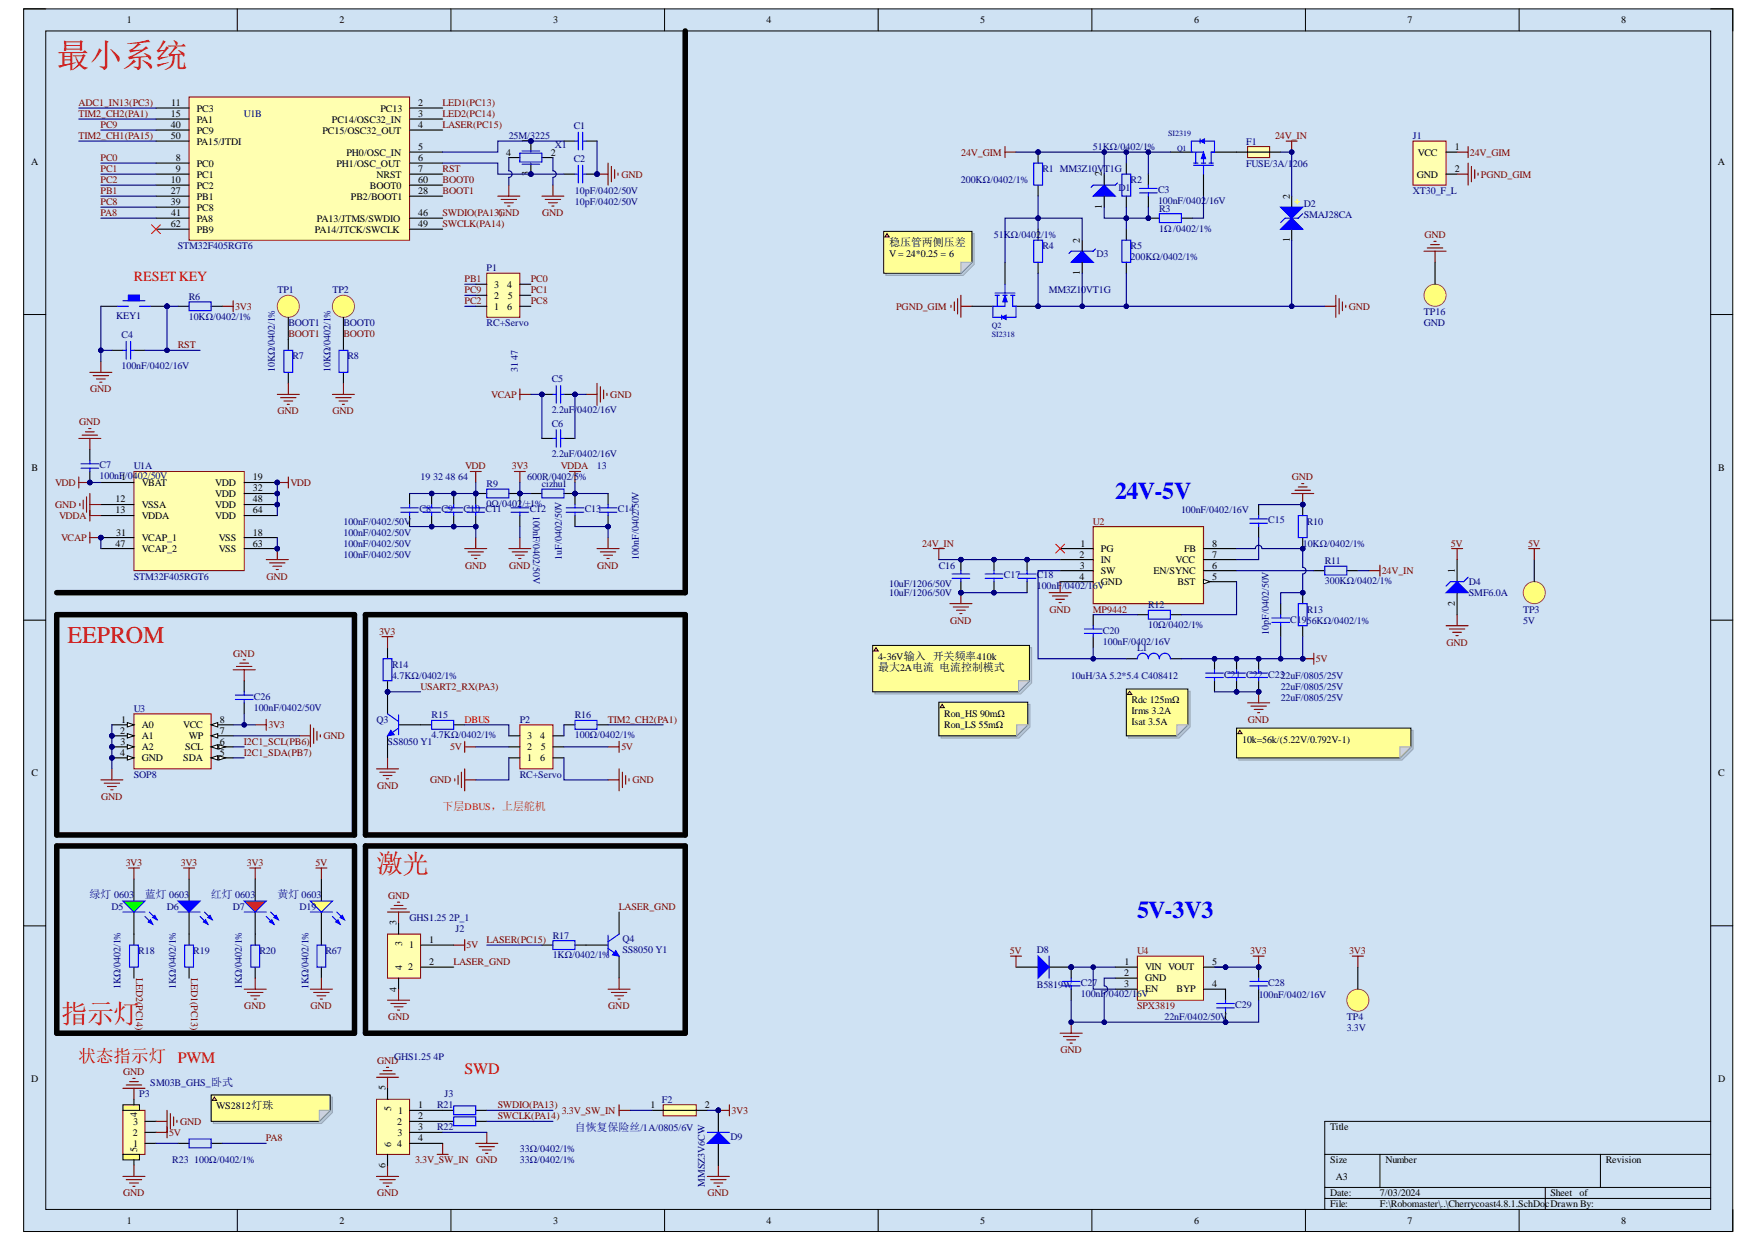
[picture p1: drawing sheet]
<svg xmlns="http://www.w3.org/2000/svg" width="297mm" height="210mm" viewBox="0 0 297 210" stroke-linecap="round" stroke-linejoin="round" font-family="sans-serif">
<defs><g id="words">
<text font-size="5.6" fill="#f00" x="9.6" y="11.3">最小系统</text>
<g font-size="4.5" fill="#f00">
<text x="63.6" y="147.5">激光</text>
<text x="10.3" y="172.9">指示灯</text>
</g>
<g font-size="4.1" fill="#00f">
<text x="188.4" y="84.4">24V-5V</text>
<text x="192.1" y="155.1">5V-3V3</text>
</g>
<text font-size="4.1" fill="#f00" x="11.4" y="108.6">EEPROM</text>
<text font-size="3" fill="#f00" x="13.3" y="179.5">状态指示灯</text>
<g font-size="2.7" fill="#f00">
<text x="30" y="179.6">PWM</text>
<text x="78.5" y="181.5">SWD</text>
</g>
<text font-size="2.4" fill="#f00" x="22.6" y="47.5">RESET KEY</text>
<g font-size="1.9">
<text x="150.2" y="41.5">稳压管两侧压差</text>
<text x="148.4" y="113.3">最大2A电流 电流控制模式</text>
</g>
<text font-size="1.9" fill="#ee0e22" x="74.8" y="136.9">下层DBUS，上层舵机</text>
<g font-size="1.9" fill="#000080">
<text x="15.1" y="151.8">绿灯 0603</text>
<text x="24.4" y="151.8">蓝灯 0603</text>
<text x="35.6" y="151.8">红灯 0603</text>
<text x="46.9" y="151.8">黄灯 0603</text>
<text x="97.1" y="191.1">自恢复保险丝/1A/0805/6V</text>
</g>
<g font-size="1.7">
<text x="21.4" y="3.9">1</text>
<text x="57.4" y="3.9">2</text>
<text x="93.5" y="3.9">3</text>
<text x="129.5" y="3.9">4</text>
<text x="165.6" y="3.9">5</text>
<text x="201.8" y="3.9">6</text>
<text x="237.8" y="3.9">7</text>
<text x="273.9" y="3.9">8</text>
<text x="28.9" y="17.9">11</text>
<text x="70.6" y="17.9">2</text>
<text x="28.8" y="19.8">15</text>
<text x="28.8" y="23.5">50</text>
<text x="28.8" y="21.6">40</text>
<text x="33.2" y="18.9">PC3</text>
<text x="33.2" y="20.7">PA1</text>
<text x="33.2" y="22.6">PC9</text>
<text x="54.5" y="22.6">PC15/OSC32_OUT</text>
<text x="56.1" y="20.7">PC14/OSC32_IN</text>
<text x="64.3" y="18.9">PC13</text>
<text x="70.6" y="19.8">3</text>
<text x="70.6" y="21.6">4</text>
<text x="5.2" y="27.9">A</text>
<text x="29.7" y="27.2">8</text>
<text x="29.7" y="29.1">9</text>
<text x="33.2" y="28.1">PC0</text>
<text x="33.2" y="24.4">PA15/JTDI</text>
<text x="56.8" y="28.1">PH1/OSC_OUT</text>
<text x="58.5" y="26.3">PH0/OSC_IN</text>
<text x="70.6" y="25.4">5</text>
<text x="70.6" y="27.2">6</text>
<text x="70.6" y="29.1">7</text>
<text x="85.5" y="26.3">4</text>
<text x="89.3" y="29.8" transform="rotate(-90 89.3 29.8)">3</text>
<text x="89.3" y="24.2" transform="rotate(-90 89.3 24.2)">1</text>
<text x="93.1" y="26.3">2</text>
<text x="186.2" y="29.8" transform="rotate(-90 186.2 29.8)">2</text>
<text x="239.6" y="26.3">VCC</text>
<text x="245.8" y="25.4">1</text>
<text x="245.8" y="29.1">2</text>
<text x="290.2" y="27.9">A</text>
<text x="28.8" y="30.9">10</text>
<text x="28.8" y="32.8">27</text>
<text x="28.8" y="34.7">39</text>
<text x="33.2" y="30">PC1</text>
<text x="33.2" y="31.9">PC2</text>
<text x="33.2" y="33.7">PB1</text>
<text x="33.2" y="35.6">PC8</text>
<text x="59.3" y="33.7">PB2/BOOT1</text>
<text x="62.5" y="31.9">BOOT0</text>
<text x="63.6" y="30">NRST</text>
<text x="70.6" y="32.8">28</text>
<text x="70.6" y="30.9">60</text>
<text x="186.2" y="35.2" transform="rotate(-90 186.2 35.2)">1</text>
<text x="217.9" y="33.6" transform="rotate(-90 217.9 33.6)">2</text>
<text x="239.4" y="30">GND</text>
<text x="28.8" y="38.4">62</text>
<text x="28.9" y="36.5">41</text>
<text x="33.2" y="37.4">PA8</text>
<text x="33.2" y="39.3">PB9</text>
<text x="53.2" y="39.3">PA14/JTCK/SWCLK</text>
<text x="53.5" y="37.4">PA13/JTMS/SWDIO</text>
<text x="70.6" y="36.5">46</text>
<text x="70.6" y="38.4">49</text>
<text x="182.5" y="41" transform="rotate(-90 182.5 41)">2</text>
<text x="217.9" y="40.8" transform="rotate(-90 217.9 40.8)">1</text>
<text x="150.2" y="43.4">V = 24*0.25 = 6</text>
<text x="182.5" y="46.4" transform="rotate(-90 182.5 46.4)">1</text>
<text x="83.5" y="52.3">1</text>
<text x="83.5" y="50.5">2</text>
<text x="83.5" y="48.6">3</text>
<text x="85.7" y="48.6">4</text>
<text x="85.7" y="52.3">6</text>
<text x="85.8" y="50.5">5</text>
<text x="5.3" y="79.5">B</text>
<text x="20.5" y="81.1">1</text>
<text x="23.9" y="82.1">VBAT</text>
<text x="36.4" y="82.1">VDD</text>
<text x="36.4" y="83.9">VDD</text>
<text x="42.7" y="81.1">19</text>
<text x="42.7" y="83">32</text>
<text x="290.3" y="79.5">B</text>
<text x="19.5" y="84.9">12</text>
<text x="19.5" y="86.7">13</text>
<text x="23.9" y="85.8">VSSA</text>
<text x="23.9" y="87.7">VDDA</text>
<text x="36.4" y="85.8">VDD</text>
<text x="36.4" y="87.7">VDD</text>
<text x="42.7" y="84.9">48</text>
<text x="42.7" y="86.7">64</text>
<text x="19.5" y="92.4">47</text>
<text x="19.6" y="90.5">31</text>
<text x="23.9" y="91.5">VCAP_1</text>
<text x="23.9" y="93.3">VCAP_2</text>
<text x="37" y="91.5">VSS</text>
<text x="37" y="93.3">VSS</text>
<text x="42.7" y="90.5">18</text>
<text x="42.7" y="92.4">63</text>
<text x="182.4" y="94.2">2</text>
<text x="182.6" y="92.4">1</text>
<text x="186" y="93.3">PG</text>
<text x="186" y="95.2">IN</text>
<text x="198.6" y="95.2">VCC</text>
<text x="200.1" y="93.3">FB</text>
<text x="204.8" y="94.2">7</text>
<text x="204.8" y="92.4">8</text>
<text x="182.4" y="98">4</text>
<text x="182.5" y="96.1">3</text>
<text x="186" y="97">SW</text>
<text x="186" y="98.9">GND</text>
<text x="194.9" y="97">EN/SYNC</text>
<text x="199" y="98.9">BST</text>
<text x="204.8" y="98">5</text>
<text x="204.8" y="96.1">6</text>
<text x="245.8" y="96.8" transform="rotate(-90 245.8 96.8)">1</text>
<text x="245.8" y="102.4" transform="rotate(-90 245.8 102.4)">2</text>
<text x="148.4" y="111.5">4-36V输入 开关频率410k</text>
<text x="191.2" y="118.8">Rdc 125mΩ</text>
<text x="20.3" y="124">2</text>
<text x="20.4" y="125.9">3</text>
<text x="20.5" y="122.1">1</text>
<text x="23.9" y="123.1">A0</text>
<text x="23.9" y="124.9">A1</text>
<text x="31" y="123.1">VCC</text>
<text x="31.9" y="124.9">WP</text>
<text x="37.1" y="125.9">6</text>
<text x="37.1" y="124">7</text>
<text x="37.1" y="122.1">8</text>
<text x="89.1" y="124.9">3</text>
<text x="91.3" y="124.9">4</text>
<text x="159.5" y="121.1">Ron_HS 90mΩ</text>
<text x="159.5" y="123">Ron_LS 55mΩ</text>
<text x="191.2" y="120.7">Irms 3.2A</text>
<text x="191.2" y="122.6">Isat 3.5A</text>
<text x="209.9" y="125.5">10k=56k/(5.22V/0.792V-1)</text>
<text x="5.3" y="131.2">C</text>
<text x="20.3" y="127.7">4</text>
<text x="23.9" y="126.8">A2</text>
<text x="23.9" y="128.6">GND</text>
<text x="31" y="128.6">SDA</text>
<text x="31.3" y="126.8">SCL</text>
<text x="37.1" y="127.7">5</text>
<text x="89.1" y="128.6">1</text>
<text x="89.1" y="126.8">2</text>
<text x="91.3" y="128.6">6</text>
<text x="91.4" y="126.8">5</text>
<text x="290.3" y="131.2">C</text>
<text x="67" y="156.4" transform="rotate(-90 67 156.4)">3</text>
<text x="67.9" y="159.8" transform="rotate(-90 67.9 159.8)">3</text>
<text x="69.1" y="160.3">1</text>
<text x="72.5" y="159.3">1</text>
<text x="67" y="167.6" transform="rotate(-90 67 167.6)">4</text>
<text x="67.9" y="164" transform="rotate(-90 67.9 164)">4</text>
<text x="68.9" y="164">2</text>
<text x="72.5" y="163">2</text>
<text x="189.9" y="164.9">2</text>
<text x="189.9" y="166.8">3</text>
<text x="190" y="163">1</text>
<text x="193.5" y="164">VIN VOUT</text>
<text x="193.5" y="165.8">GND</text>
<text x="193.5" y="167.7">EN</text>
<text x="198.8" y="167.7">BYP</text>
<text x="204.8" y="163">5</text>
<text x="204.8" y="166.8">4</text>
<text x="5.2" y="182.8">D</text>
<text x="65.1" y="184.3" transform="rotate(-90 65.1 184.3)">5</text>
<text x="290.3" y="182.8">D</text>
<text x="22.4" y="192">2</text>
<text x="22.5" y="190.1">3</text>
<text x="23.2" y="188.8" transform="rotate(-90 23.2 188.8)">4</text>
<text x="36.5" y="187.5">WS2812灯珠</text>
<text x="66.1" y="187.8" transform="rotate(-90 66.1 187.8)">5</text>
<text x="67.1" y="190.1">2</text>
<text x="67.2" y="192">3</text>
<text x="67.3" y="188.2">1</text>
<text x="70.6" y="187.3">1</text>
<text x="70.6" y="189.2">2</text>
<text x="70.6" y="191">3</text>
<text x="109.9" y="187.3">1</text>
<text x="119.1" y="187.3">2</text>
<text x="224.8" y="191">Title</text>
<text x="22.5" y="193.8">1</text>
<text x="23.2" y="194.7" transform="rotate(-90 23.2 194.7)">5</text>
<text x="65.1" y="197.4" transform="rotate(-90 65.1 197.4)">6</text>
<text x="66.1" y="193.8" transform="rotate(-90 66.1 193.8)">6</text>
<text x="67.1" y="193.8">4</text>
<text x="70.6" y="192.9">4</text>
<text x="224.8" y="196.6">Size</text>
<text x="234.1" y="196.6">Number</text>
<text x="271.3" y="196.6">Revision</text>
<text x="224.8" y="202.2">Date:</text>
<text x="225.7" y="199.4">A3</text>
<text x="233.1" y="202.2">7/03/2024</text>
<text x="262" y="202.2">Sheet</text>
<text x="266.9" y="202.2">of</text>
<text x="21.4" y="206.8">1</text>
<text x="57.4" y="206.8">2</text>
<text x="93.5" y="206.8">3</text>
<text x="129.5" y="206.8">4</text>
<text x="165.6" y="206.8">5</text>
<text x="201.8" y="206.8">6</text>
<text x="224.8" y="204">File:</text>
<text x="233.1" y="204">F:\Robomaster\..\Cherrycoast4.8.1.SchDocDrawn By:</text>
<text x="237.8" y="206.8">7</text>
<text x="273.9" y="206.8">8</text>
</g>
<g font-size="1.7" fill="#800000">
<text x="13.3" y="17.9">ADC1_IN13(PC3)</text>
<text x="74.8" y="17.9">LED1(PC13)</text>
<text x="13.3" y="19.8">TIM2_CH2(PA1)</text>
<text x="13.3" y="23.5">TIM2_CH1(PA15)</text>
<text x="17" y="21.6">PC9</text>
<text x="74.8" y="21.6">LASER(PC15)</text>
<text x="74.8" y="19.8">LED2(PC14)</text>
<text x="215.5" y="23.5">24V_IN</text>
<text x="17" y="27.2">PC0</text>
<text x="17" y="29.1">PC1</text>
<text x="74.8" y="29.1">RST</text>
<text x="162.4" y="26.3">24V_GIM</text>
<text x="248.4" y="26.3">24V_GIM</text>
<text x="17" y="30.9">PC2</text>
<text x="17" y="32.8">PB1</text>
<text x="17" y="34.7">PC8</text>
<text x="74.8" y="32.8">BOOT1</text>
<text x="74.8" y="30.9">BOOT0</text>
<text x="105" y="30">GND</text>
<text x="250.2" y="30">PGND_GIM</text>
<text x="17" y="36.5">PA8</text>
<text x="74.8" y="36.5">SWDIO(PA13)GND</text>
<text x="74.8" y="38.4">SWCLK(PA14)</text>
<text x="91.6" y="36.5">GND</text>
<text x="240.7" y="40.2">GND</text>
<text x="78.5" y="47.7">PB1</text>
<text x="89.7" y="47.7">PC0</text>
<text x="39.8" y="52.3">3V3</text>
<text x="78.5" y="51.4">PC2</text>
<text x="78.5" y="49.5">PC9</text>
<text x="89.7" y="49.5">PC1</text>
<text x="89.7" y="51.4">PC8</text>
<text x="151.4" y="52.3">PGND_GIM</text>
<text x="227.9" y="52.3">GND</text>
<text x="30" y="58.8">RST</text>
<text x="48.7" y="57">BOOT1</text>
<text x="58" y="57">BOOT0</text>
<text x="13.4" y="71.8">GND</text>
<text x="15.2" y="66.3">GND</text>
<text x="46.9" y="70">GND</text>
<text x="56.2" y="70">GND</text>
<text x="83" y="67.2">VCAP</text>
<text x="103.1" y="67.2">GND</text>
<text x="9.3" y="82.1">VDD</text>
<text x="49.1" y="82.1">VDD</text>
<text x="78.6" y="79.3">VDD</text>
<text x="86.5" y="79.3">3V3</text>
<text x="94.7" y="79.3">VDDA</text>
<text x="218.3" y="81.1">GND</text>
<text x="9.3" y="85.8">GND</text>
<text x="10" y="87.7">VDDA</text>
<text x="184.7" y="88.7">U2</text>
<text x="10.3" y="91.5">VCAP</text>
<text x="155.8" y="92.4">24V_IN</text>
<text x="245.2" y="92.4">5V</text>
<text x="258.2" y="92.4">5V</text>
<text x="45" y="98">GND</text>
<text x="78.6" y="96.1">GND</text>
<text x="86" y="96.1">GND</text>
<text x="100.9" y="96.1">GND</text>
<text x="233.5" y="97">24V_IN</text>
<text x="64" y="107.3">3V3</text>
<text x="160.6" y="105.4">GND</text>
<text x="177.3" y="103.5">GND</text>
<text x="184.7" y="103.5">MP9442</text>
<text x="39.4" y="111">GND</text>
<text x="222.3" y="111.9">5V</text>
<text x="244.4" y="109.1">GND</text>
<text x="71.1" y="116.6">USART2_RX(PA3)</text>
<text x="41.2" y="125.9">I2C1_SCL(PB6)</text>
<text x="45.3" y="123.1">3V3</text>
<text x="54.6" y="124.9">GND</text>
<text x="102.7" y="122.1">TIM2_CH2(PA1)</text>
<text x="210.8" y="122.1">GND</text>
<text x="41.2" y="127.7">I2C1_SDA(PB7)</text>
<text x="76.1" y="126.8">5V</text>
<text x="105" y="126.8">5V</text>
<text x="17.1" y="135.2">GND</text>
<text x="63.7" y="133.3">GND</text>
<text x="72.7" y="132.4">GND</text>
<text x="106.8" y="132.4">GND</text>
<text x="21.2" y="146.3">3V3</text>
<text x="30.5" y="146.3">3V3</text>
<text x="41.7" y="146.3">3V3</text>
<text x="53.3" y="146.3">5V</text>
<text x="65.6" y="151.9">GND</text>
<text x="104.6" y="153.8">LASER_GND</text>
<text x="78.8" y="160.3">5V</text>
<text x="82.2" y="159.3">LASER(PC15)</text>
<text x="170.6" y="161.2">5V</text>
<text x="192.1" y="161.2">U4</text>
<text x="211.2" y="161.2">3V3</text>
<text x="228" y="161.2">3V3</text>
<text x="23" y="165.3" transform="rotate(90 23 165.3)">LED2(PC14)</text>
<text x="32.3" y="165.3" transform="rotate(90 32.3 165.3)">LED1(PC13)</text>
<text x="76.6" y="163">LASER_GND</text>
<text x="41.3" y="170.6">GND</text>
<text x="52.4" y="170.6">GND</text>
<text x="65.6" y="172.4">GND</text>
<text x="102.8" y="170.6">GND</text>
<text x="192.1" y="170.6">SPX3819</text>
<text x="63.7" y="179.9">GND</text>
<text x="179.2" y="178">GND</text>
<text x="20.8" y="181.7">GND</text>
<text x="28.6" y="192">5V</text>
<text x="30.5" y="190.1">GND</text>
<text x="84.1" y="187.3">SWDIO(PA13)</text>
<text x="84.1" y="189.2">SWCLK(PA14)</text>
<text x="94.9" y="188.2">3.3V_SW_IN</text>
<text x="123.6" y="188.2">3V3</text>
<text x="44.9" y="192.9">PA8</text>
<text x="70.1" y="196.6">3.3V_SW_IN</text>
<text x="80.5" y="196.6">GND</text>
<text x="20.8" y="202.2">GND</text>
<text x="63.7" y="202.2">GND</text>
<text x="119.5" y="202.2">GND</text>
</g>
<g font-size="1.7" fill="#000080">
<text x="41.2" y="19.8">U1B</text>
<text x="85.9" y="23.5">25M/3225</text>
<text x="96.9" y="21.8">C1</text>
<text x="238.7" y="23.5">J1</text>
<text x="93.7" y="24.9">X1</text>
<text x="96.9" y="27.4">C2</text>
<text x="176.1" y="29.1">R1 MM3Z10VT1G</text>
<text x="184.7" y="25.4">51KΩ/0402/1%</text>
<text x="210.6" y="24.4">F1</text>
<text x="210.6" y="28.1">FUSE/3A/1206</text>
<text x="97.1" y="32.8">10pF/0402/50V</text>
<text x="97.1" y="34.7">10pF/0402/50V</text>
<text x="162.3" y="30.9">200KΩ/0402/1%</text>
<text x="189" y="32.2">D1</text>
<text x="191" y="30.9">R2</text>
<text x="195.7" y="32.6">C3</text>
<text x="195.7" y="34.5">100nF/0402/16V</text>
<text x="195.8" y="35.8">R3</text>
<text x="220.3" y="35">D2</text>
<text x="238.7" y="32.8">XT30_F_L</text>
<text x="167.9" y="40.2">51KΩ/0402/1%</text>
<text x="195.8" y="39.1">1Ω/0402/1%</text>
<text x="220.3" y="36.9">SMAJ28CA</text>
<text x="30" y="42.1">STM32F405RGT6</text>
<text x="82.2" y="45.8">P1</text>
<text x="176.1" y="42.1">R4</text>
<text x="185.3" y="43.4">D3</text>
<text x="191" y="42.1">R5</text>
<text x="191" y="44">200KΩ/0402/1%</text>
<text x="19.6" y="53.8">KEY1</text>
<text x="31.9" y="50.6">R6</text>
<text x="46.9" y="49.5">TP1</text>
<text x="56.2" y="49.5">TP2</text>
<text x="177.2" y="49.5">MM3Z10VT1G</text>
<text x="240.6" y="53.3">TP16</text>
<text x="20.6" y="57.1">C4</text>
<text x="31.9" y="54">10KΩ/0402/1%</text>
<text x="48.7" y="55.1">BOOT1</text>
<text x="58" y="55.1">BOOT0</text>
<text x="82.2" y="55.1">RC+Servo</text>
<text x="240.6" y="55.1">GND</text>
<text x="20.6" y="62.4">100nF/0402/16V</text>
<text x="46.4" y="62.9" transform="rotate(-90 46.4 62.9)">10KΩ/0402/1%</text>
<text x="49.4" y="60.7">R7</text>
<text x="55.8" y="62.9" transform="rotate(-90 55.8 62.9)">10KΩ/0402/1%</text>
<text x="58.7" y="60.7">R8</text>
<text x="87.5" y="62.9" transform="rotate(-90 87.5 62.9)">31</text>
<text x="87.5" y="60.9" transform="rotate(-90 87.5 60.9)">47</text>
<text x="93.2" y="64.6">C5</text>
<text x="93.2" y="69.8">2.2uF/</text>
<text x="97.5" y="69.8">0402/16V</text>
<text x="93.2" y="72.1">C6</text>
<text x="93.2" y="77.3">2.2uF/0402/16V</text>
<text x="16.8" y="79.1">C7</text>
<text x="16.8" y="81">100nF/0402/50V</text>
<text x="22.6" y="79.3">U1A</text>
<text x="71.1" y="81.1">19 32 48 64</text>
<text x="82.2" y="82.3">R9</text>
<text x="89.1" y="81.1">600R/0402/5%</text>
<text x="91.5" y="82.3">cizhu1</text>
<text x="100.8" y="79.3">13</text>
<text x="58" y="88.7">100nF/0402/50V</text>
<text x="70.9" y="86.6">C8</text>
<text x="74.6" y="86.6">C9</text>
<text x="78.3" y="86.6">C10 C11</text>
<text x="82.2" y="85.6">0Ω/0402/±1%</text>
<text x="89.5" y="86.6">C12</text>
<text x="90.1" y="87.1" transform="rotate(90 90.1 87.1)">100nF/0402/50V</text>
<text x="98.8" y="86.6">C13</text>
<text x="104.4" y="86.6">C14</text>
<text x="199.6" y="86.7">100nF/0402/16V</text>
<text x="214.3" y="88.4">C15</text>
<text x="220.8" y="88.7">R10</text>
<text x="58" y="90.5">100nF/0402/50V</text>
<text x="58" y="92.4">100nF/0402/50V</text>
<text x="58" y="94.2">100nF/0402/50V</text>
<text x="94.9" y="94.6" transform="rotate(-90 94.9 94.6)">1uF/0402/50V</text>
<text x="107.9" y="94.6" transform="rotate(-90 107.9 94.6)">100nF/0402/50V</text>
<text x="220.1" y="92.4">10KΩ/0402/1%</text>
<text x="223.8" y="95.3">R11</text>
<text x="22.6" y="98">STM32F405RGT6</text>
<text x="150.2" y="100.8">10uF/1206/50V</text>
<text x="150.2" y="99.2">10uF/1206/50V</text>
<text x="158.6" y="96.1">C16</text>
<text x="169.6" y="97.7">C17</text>
<text x="175.2" y="97.7">C18</text>
<text x="175.2" y="99.6">100nF/0402/16V</text>
<text x="223.8" y="98.6">300KΩ/0402/1%</text>
<text x="248.2" y="98.9">D4</text>
<text x="248.2" y="100.8">SMF6.0A</text>
<text x="186.4" y="107.1">C20</text>
<text x="194" y="102.8">R12</text>
<text x="194" y="106.2">10Ω/0402/1%</text>
<text x="214.4" y="107.3" transform="rotate(-90 214.4 107.3)">10pF/0402/50V</text>
<text x="218" y="105.2">C1956KΩ/0402/1%</text>
<text x="220.8" y="103.5">R13</text>
<text x="257.3" y="103.5">TP3</text>
<text x="257.3" y="105.4">5V</text>
<text x="66.2" y="112.8">R14</text>
<text x="186.4" y="109">100nF/0402/16V</text>
<text x="192.1" y="110.1">L1</text>
<text x="42.9" y="118.3">C26</text>
<text x="66.2" y="114.7">4.7KΩ/0402/1%</text>
<text x="181" y="114.7">10uH/3A 5.2*5.4 C408412</text>
<text x="206.8" y="114.5">C21 C22 C2322uF/0805/25V</text>
<text x="216.4" y="118.4">22uF/0805/25V</text>
<text x="216.4" y="116.6">22uF/0805/25V</text>
<text x="22.6" y="120.3">U3</text>
<text x="42.9" y="120.1">100nF/0402/50V</text>
<text x="63.6" y="122.1">Q3</text>
<text x="65.5" y="125.9">SS8050 Y1</text>
<text x="72.9" y="121.4">R15</text>
<text x="72.9" y="124.8">4.7KΩ/0402/1%</text>
<text x="87.8" y="122.1">P2</text>
<text x="97.1" y="121.4">R16</text>
<text x="97.1" y="124.8">100Ω/0402/1%</text>
<text x="22.6" y="131.4">SOP8</text>
<text x="87.8" y="131.4">RC+Servo</text>
<text x="18.9" y="153.8">D5</text>
<text x="28.2" y="153.8">D6</text>
<text x="39.3" y="153.8">D7</text>
<text x="50.6" y="153.8">D19</text>
<text x="69.2" y="155.6">GHS1.25 2P_1</text>
<text x="23.3" y="161.2">R18</text>
<text x="32.7" y="161.2">R19</text>
<text x="43.8" y="161.2">R20</text>
<text x="55" y="161.2">R67</text>
<text x="77" y="157.5">J2</text>
<text x="93.4" y="158.7">R17</text>
<text x="93.4" y="161.9">1KΩ/0402/1%</text>
<text x="105.2" y="159.2">Q4</text>
<text x="105.2" y="161">SS8050 Y1</text>
<text x="175.2" y="161">D8</text>
<text x="20.4" y="167.2" transform="rotate(-90 20.4 167.2)">1KΩ/0402/1%</text>
<text x="29.7" y="167.2" transform="rotate(-90 29.7 167.2)">1KΩ/0402/1%</text>
<text x="40.9" y="167.2" transform="rotate(-90 40.9 167.2)">1KΩ/0402/1%</text>
<text x="52.1" y="167.2" transform="rotate(-90 52.1 167.2)">1KΩ/0402/1%</text>
<text x="175.2" y="167">B5819W</text>
<text x="182.6" y="166.6">C27</text>
<text x="214.3" y="166.6">C28</text>
<text x="182.6" y="168.5">100nF/0402/16V</text>
<text x="196.8" y="172.4">22nF/0402/50V</text>
<text x="208.7" y="170.3">C29</text>
<text x="212.7" y="168.6">100nF/0402/16V</text>
<text x="227.6" y="172.4">TP4</text>
<text x="66.6" y="179.1">GHS1.25 4P</text>
<text x="227.6" y="174.3">3.3V</text>
<text x="23.5" y="185.4">P3</text>
<text x="25.4" y="183.5">SM03B_GHS_卧式</text>
<text x="75.1" y="185.4">J3</text>
<text x="73.9" y="187.3">R21</text>
<text x="73.9" y="191">R22</text>
<text x="111.8" y="186.4">F2</text>
<text x="29.1" y="196.6">R23</text>
<text x="32.8" y="196.6">100Ω/0402/1%</text>
<text x="87.8" y="194.7">33Ω/0402/1%</text>
<text x="87.8" y="196.6">33Ω/0402/1%</text>
<text x="123.4" y="192.7">D9</text>
<text x="119.1" y="200.7" transform="rotate(-90 119.1 200.7)">MMSZ3V6CW</text>
</g>
<text font-size="1.7" fill="#f00" x="78.5" y="122.1">DBUS</text>
<g font-size="1.4" fill="#000080">
<text x="197.4" y="23">SI2319</text>
<text x="198.9" y="25.4">Q1</text>
<text x="167.6" y="55.4">Q2</text>
<text x="167.6" y="56.9">SI2318</text>
</g>
</g></defs>
<path d="M4 1.5h288.8v206.6h-288.8z" fill-rule="evenodd" fill="#cfe2f3"/>
<path d="M4 1.5h288.8v206.6h-288.8z" fill="none" stroke="#000" stroke-width=".17"/>
<path d="M7.7 5.2h281.3v199.2h-281.3z" fill-rule="evenodd" fill="#cfe2f3"/>
<g fill="none" stroke="#000" stroke-width=".17">
<path d="M4 1.5h3.7M7.7 5.2h281.3v199.2h-281.3zM40.1 1.5v3.7M76.2 1.5v3.7M112.3 1.5v3.7M148.4 1.5v3.7M184.5 1.5v3.7M220.6 1.5v3.7M256.7 1.5v3.7M289 1.5h3.8v3.7M4 53.2h3.7M289 53.2h3.8"/>
<path d="M4 104.8h3.7M289 104.8h3.8M4 156.5h3.7M289 156.5h3.8M223.8 195.1h65.2M233.2 195.1v5.6M270.4 195.1v5.6M289 189.5h-65.2v14.9M40.1 204.4v3.7M76.2 204.4v3.7M112.3 204.4v3.7M148.4 204.4v3.7"/>
<path d="M184.5 204.4v3.7M220.6 204.4v3.7M223.8 200.7h65.2M223.8 202.5h65.2M256.7 204.4v3.7M261.1 200.7v3.7M292.8 204.4v3.7"/>
</g>
<path d="M37.5 51.8h1.9M39.4 50.8v1.9M15.2 62.9h3.7M15.7 63.5h2.6M16.3 64h1.5M16.9 64.6h.3M17 61.1v1.8" fill="none" stroke="#800000" stroke-width=".18"/>
<path d="M18.9 59.2h1.9M22.6 59.2h1.9M30.1 51.8h1.8M35.7 51.8h1.8" fill="none" stroke="#000" stroke-width=".18"/>
<path d="M20.8 59.2h.5M21.3 57.7v3M22.1 57.7v3M22.1 59.2h.5M31.9 51h3.8v1.5h-3.8z" fill="none" stroke="#00f" stroke-width=".18"/>
<circle cx="28.2" cy="51.8" r=".37" fill="#000080"/>
<circle cx="28.2" cy="51.8" r=".37" fill="none" stroke="#000080" stroke-width=".17"/>
<path d="M17 51.8h2.8M25.4 51.8h2.8" fill="none" stroke="#000" stroke-width=".18"/>
<circle cx="28.2" cy="51.8" r=".37" fill="#000080"/>
<circle cx="28.2" cy="51.8" r=".37" fill="none" stroke="#000080" stroke-width=".17"/>
<path d="M19.8 51.8h1.9M20.8 50.8h3.7M21.7 50.8v-.9h1.9v.9M23.6 51.8h1.8" fill="none" stroke="#00f" stroke-width=".18"/>
<path d="M21.7 49.9h1.9v.9h-1.9z" fill-rule="evenodd" fill="#00f"/>
<path d="M21.7 49.9h1.9v.9h-1.9z" fill="none" stroke="#00f" stroke-width=".17"/>
<path d="M9.6 100.2h106.2" fill="none" stroke="#000" stroke-width=".93"/>
<path d="M184.7 89h18.6v13h-18.6z" fill-rule="evenodd" fill="#ffffb0"/>
<path d="M184.7 89h18.6v13h-18.6z" fill="none" stroke="#800000" stroke-width=".19"/>
<path d="M179.1 92.7h5.6M179.1 94.6h5.6M179.1 96.4h5.6M179.1 98.3h5.6M203.3 98.3h5.6" fill="none" stroke="#000" stroke-width=".19"/>
<path d="M203.3 97.9l1.2 .4-1.2 .4z" fill="#f8fcff"/>
<path d="M203.3 97.9l1.2 .4-1.2 .4z" fill="none" stroke="#000" stroke-width=".17"/>
<path d="M203.3 96.4h5.6M203.3 94.6h5.6M203.3 92.7h5.6M190.3 111.3h1.9M197.8 111.3h1.8" fill="none" stroke="#000" stroke-width=".19"/>
<path d="M192.2 111.3a.93 .93 0 0 1 .9-.9 .93 .93 0 0 1 .9 .9 .93 .93 0 0 1 1-.9 .93 .93 0 0 1 .9 .9 .93 .93 0 0 1 .9-.9 .93 .93 0 0 1 1 .9" fill="none" stroke="#00f" stroke-width=".19"/>
<circle cx="162.4" cy="100.2" r=".37" fill="#000080"/>
<circle cx="162.4" cy="100.2" r=".37" fill="none" stroke="#000080" stroke-width=".17"/>
<circle cx="162.4" cy="94.6" r=".37" fill="#000080"/>
<circle cx="162.4" cy="94.6" r=".37" fill="none" stroke="#000080" stroke-width=".17"/>
<path d="M162.4 98.3v1.9" fill="none" stroke="#000" stroke-width=".18"/>
<circle cx="162.4" cy="100.2" r=".37" fill="#000080"/>
<circle cx="162.4" cy="100.2" r=".37" fill="none" stroke="#000080" stroke-width=".17"/>
<path d="M162.4 94.6v1.8" fill="none" stroke="#000" stroke-width=".18"/>
<circle cx="162.4" cy="94.6" r=".37" fill="#000080"/>
<circle cx="162.4" cy="94.6" r=".37" fill="none" stroke="#000080" stroke-width=".17"/>
<path d="M160.9 97h2.9M160.9 97.7h2.9M162.4 96.4v.6M162.4 97.7v.6" fill="none" stroke="#00f" stroke-width=".18"/>
<path d="M157.7 92.7h1.9M158.6 92.7v1.9M160.5 102h3.7M161.1 102.6h2.6M161.6 103.1h1.5M162.2 103.7h.3M162.4 100.2v1.8" fill="none" stroke="#800000" stroke-width=".18"/>
<circle cx="162.4" cy="100.2" r=".37" fill="#000080"/>
<circle cx="162.4" cy="100.2" r=".37" fill="none" stroke="#000080" stroke-width=".17"/>
<path d="M179.1 98.3v1.9M231.3 96.4h1.9M233.2 95.5v1.9M177.3 100.2h3.7M177.8 100.7h2.6M178.4 101.3h1.5M178.9 101.8h.4" fill="none" stroke="#800000" stroke-width=".19"/>
<path d="M222 96.4h1.8M227.6 96.4h1.8" fill="none" stroke="#000" stroke-width=".19"/>
<path d="M223.8 95.7h3.8v1.5h-3.8z" fill="none" stroke="#00f" stroke-width=".19"/>
<circle cx="205.2" cy="111.3" r=".37" fill="#000080"/>
<circle cx="205.2" cy="111.3" r=".37" fill="none" stroke="#000080" stroke-width=".17"/>
<path d="M205.2 111.3v1.9M205.2 115v1.9" fill="none" stroke="#000" stroke-width=".19"/>
<circle cx="205.2" cy="111.3" r=".37" fill="#000080"/>
<circle cx="205.2" cy="111.3" r=".37" fill="none" stroke="#000080" stroke-width=".17"/>
<path d="M203.7 113.7h3M203.7 114.5h3M205.2 113.2v.5M205.2 114.5v.5" fill="none" stroke="#00f" stroke-width=".19"/>
<circle cx="208.9" cy="116.9" r=".37" fill="#000080"/>
<circle cx="208.9" cy="116.9" r=".37" fill="none" stroke="#000080" stroke-width=".17"/>
<circle cx="208.9" cy="111.3" r=".37" fill="#000080"/>
<circle cx="208.9" cy="111.3" r=".37" fill="none" stroke="#000080" stroke-width=".17"/>
<path d="M208.9 115v1.9" fill="none" stroke="#000" stroke-width=".19"/>
<circle cx="208.9" cy="116.9" r=".37" fill="#000080"/>
<circle cx="208.9" cy="116.9" r=".37" fill="none" stroke="#000080" stroke-width=".17"/>
<path d="M208.9 111.3v1.9" fill="none" stroke="#000" stroke-width=".19"/>
<circle cx="208.9" cy="111.3" r=".37" fill="#000080"/>
<circle cx="208.9" cy="111.3" r=".37" fill="none" stroke="#000080" stroke-width=".17"/>
<path d="M207.4 113.7h3M207.4 114.5h3M208.9 113.2v.5M208.9 114.5v.5" fill="none" stroke="#00f" stroke-width=".19"/>
<circle cx="212.7" cy="116.9" r=".38" fill="#000080"/>
<circle cx="212.7" cy="116.9" r=".38" fill="none" stroke="#000080" stroke-width=".17"/>
<circle cx="212.7" cy="111.3" r=".37" fill="#000080"/>
<circle cx="212.7" cy="111.3" r=".37" fill="none" stroke="#000080" stroke-width=".17"/>
<path d="M212.7 115v1.9" fill="none" stroke="#000" stroke-width=".19"/>
<circle cx="212.7" cy="116.9" r=".38" fill="#000080"/>
<circle cx="212.7" cy="116.9" r=".38" fill="none" stroke="#000080" stroke-width=".17"/>
<path d="M212.7 111.3v1.9" fill="none" stroke="#000" stroke-width=".19"/>
<circle cx="212.7" cy="111.3" r=".37" fill="#000080"/>
<circle cx="212.7" cy="111.3" r=".37" fill="none" stroke="#000080" stroke-width=".17"/>
<path d="M211.2 113.7h3M211.2 114.5h3M212.7 113.2v.5M212.7 114.5v.5" fill="none" stroke="#00f" stroke-width=".19"/>
<path d="M218.2 83.4h3.8M218.8 82.9h2.6M219.4 82.3h1.5M219.9 81.7h.4M220.1 83.4v1.9" fill="none" stroke="#800000" stroke-width=".19"/>
<circle cx="220.1" cy="85.3" r=".37" fill="#000080"/>
<circle cx="220.1" cy="85.3" r=".37" fill="none" stroke="#000080" stroke-width=".17"/>
<path d="M184.7 103.9v1.9M184.7 107.6v1.9M192.2 103.9h1.8M197.8 103.9h1.8" fill="none" stroke="#000" stroke-width=".19"/>
<path d="M183.2 106.3h3M183.2 107.1h3M184.7 105.8v.5M184.7 107.1v.5M194 103.1h3.8v1.5h-3.8z" fill="none" stroke="#00f" stroke-width=".19"/>
<path d="M210.8 118.8h3.7M211.4 119.3h2.6M211.9 119.9h1.5M212.7 116.9v1.9M212.5 120.4h.3" fill="none" stroke="#800000" stroke-width=".19"/>
<circle cx="212.7" cy="116.9" r=".38" fill="#000080"/>
<circle cx="212.7" cy="116.9" r=".38" fill="none" stroke="#000080" stroke-width=".17"/>
<path d="M220.1 111.3h1.9M222 110.4v1.9" fill="none" stroke="#800000" stroke-width=".19"/>
<circle cx="220.1" cy="111.3" r=".37" fill="#000080"/>
<circle cx="220.1" cy="111.3" r=".37" fill="none" stroke="#000080" stroke-width=".17"/>
<path d="M212.7 85.3v1.8M212.7 89v1.9" fill="none" stroke="#000" stroke-width=".19"/>
<path d="M211.2 87.7h3M211.2 88.4h3M212.7 87.1v.6M212.7 88.4v.6" fill="none" stroke="#00f" stroke-width=".19"/>
<circle cx="207.1" cy="163.5" r=".37" fill="#000080"/>
<circle cx="207.1" cy="163.5" r=".37" fill="none" stroke="#000080" stroke-width=".17"/>
<path d="M192.2 161.6h11.1v7.4h-11.1z" fill-rule="evenodd" fill="#ffffb0"/>
<path d="M192.2 161.6h11.1v7.4h-11.1z" fill="none" stroke="#800000" stroke-width=".17"/>
<path d="M188.4 163.4h3.8M188.4 165.3h3.8M188.4 167.2h3.8M203.3 163.4h3.8" fill="none" stroke="#000" stroke-width=".19"/>
<circle cx="207.1" cy="163.5" r=".37" fill="#000080"/>
<circle cx="207.1" cy="163.5" r=".37" fill="none" stroke="#000080" stroke-width=".17"/>
<path d="M203.3 167.2h3.8" fill="none" stroke="#000" stroke-width=".19"/>
<path d="M179.1 174.6h3.8M179.7 175.2h2.6M180.2 175.7h1.5M180.8 176.3h.4M181 172.8v1.8" fill="none" stroke="#800000" stroke-width=".19"/>
<circle cx="181" cy="172.8" r=".37" fill="#000080"/>
<circle cx="181" cy="172.8" r=".37" fill="none" stroke="#000080" stroke-width=".17"/>
<circle cx="181" cy="163.5" r=".37" fill="#000080"/>
<circle cx="181" cy="163.5" r=".37" fill="none" stroke="#000080" stroke-width=".17"/>
<path d="M171.7 163.4h3.7M177.3 163.4h3.7" fill="none" stroke="#000" stroke-width=".19"/>
<circle cx="181" cy="163.5" r=".37" fill="#000080"/>
<circle cx="181" cy="163.5" r=".37" fill="none" stroke="#000080" stroke-width=".17"/>
<path d="M175.4 161.6l1.9 1.8-1.9 1.9z" fill="#00f"/>
<path d="M175.4 161.6l1.9 1.8-1.9 1.9zM177.3 161.6v3.7" fill="none" stroke="#00f" stroke-width=".19"/>
<path d="M170.7 161.6h1.9M171.7 161.6v1.8" fill="none" stroke="#800000" stroke-width=".18"/>
<circle cx="181" cy="163.5" r=".37" fill="#000080"/>
<circle cx="181" cy="163.5" r=".37" fill="none" stroke="#000080" stroke-width=".17"/>
<path d="M181 163.4v1.9M181 167.2v1.8" fill="none" stroke="#000" stroke-width=".19"/>
<circle cx="181" cy="163.5" r=".37" fill="#000080"/>
<circle cx="181" cy="163.5" r=".37" fill="none" stroke="#000080" stroke-width=".17"/>
<path d="M179.5 165.9h3M179.5 166.6h3M181 165.3v.6M181 166.6v.6" fill="none" stroke="#00f" stroke-width=".19"/>
<circle cx="207.1" cy="172.8" r=".37" fill="#000080"/>
<circle cx="207.1" cy="172.8" r=".37" fill="none" stroke="#000080" stroke-width=".17"/>
<path d="M207.1 170.9v1.9" fill="none" stroke="#000" stroke-width=".19"/>
<circle cx="207.1" cy="172.8" r=".37" fill="#000080"/>
<circle cx="207.1" cy="172.8" r=".37" fill="none" stroke="#000080" stroke-width=".17"/>
<path d="M207.1 167.2v1.8" fill="none" stroke="#000" stroke-width=".19"/>
<path d="M205.6 169.6h3M205.6 170.3h3M207.1 169v.6M207.1 170.3v.6" fill="none" stroke="#00f" stroke-width=".19"/>
<circle cx="212.7" cy="163.5" r=".37" fill="#000080"/>
<circle cx="212.7" cy="163.5" r=".37" fill="none" stroke="#000080" stroke-width=".17"/>
<path d="M212.7 163.4v1.9M212.7 167.2v1.8" fill="none" stroke="#000" stroke-width=".19"/>
<circle cx="212.7" cy="163.5" r=".37" fill="#000080"/>
<circle cx="212.7" cy="163.5" r=".37" fill="none" stroke="#000080" stroke-width=".17"/>
<path d="M211.2 165.9h3M211.2 166.6h3M212.7 165.3v.6M212.7 166.6v.6" fill="none" stroke="#00f" stroke-width=".19"/>
<path d="M211.7 161.6h1.9M212.7 161.6v1.8" fill="none" stroke="#800000" stroke-width=".19"/>
<circle cx="212.7" cy="163.5" r=".37" fill="#000080"/>
<circle cx="212.7" cy="163.5" r=".37" fill="none" stroke="#000080" stroke-width=".17"/>
<circle cx="167.9" cy="100.2" r=".37" fill="#000080"/>
<circle cx="167.9" cy="100.2" r=".37" fill="none" stroke="#000080" stroke-width=".17"/>
<circle cx="167.9" cy="94.6" r=".37" fill="#000080"/>
<circle cx="167.9" cy="94.6" r=".37" fill="none" stroke="#000080" stroke-width=".17"/>
<path d="M167.9 98.3v1.9" fill="none" stroke="#000" stroke-width=".18"/>
<circle cx="167.9" cy="100.2" r=".37" fill="#000080"/>
<circle cx="167.9" cy="100.2" r=".37" fill="none" stroke="#000080" stroke-width=".17"/>
<path d="M167.9 94.6v1.8" fill="none" stroke="#000" stroke-width=".18"/>
<circle cx="167.9" cy="94.6" r=".37" fill="#000080"/>
<circle cx="167.9" cy="94.6" r=".37" fill="none" stroke="#000080" stroke-width=".17"/>
<path d="M166.5 97h2.9M166.5 97.7h2.9M167.9 96.4v.6M167.9 97.7v.6" fill="none" stroke="#00f" stroke-width=".18"/>
<circle cx="173.5" cy="94.6" r=".37" fill="#000080"/>
<circle cx="173.5" cy="94.6" r=".37" fill="none" stroke="#000080" stroke-width=".17"/>
<path d="M173.5 94.6v1.8" fill="none" stroke="#000" stroke-width=".19"/>
<circle cx="173.5" cy="94.6" r=".37" fill="#000080"/>
<circle cx="173.5" cy="94.6" r=".37" fill="none" stroke="#000080" stroke-width=".17"/>
<path d="M173.5 98.3v1.9" fill="none" stroke="#000" stroke-width=".19"/>
<path d="M172 97.7h3M172 97h3M173.5 96.4v.6M173.5 97.7v.6" fill="none" stroke="#00f" stroke-width=".19"/>
<circle cx="220.1" cy="85.3" r=".37" fill="#000080"/>
<circle cx="220.1" cy="85.3" r=".37" fill="none" stroke="#000080" stroke-width=".17"/>
<circle cx="220.1" cy="92.7" r=".37" fill="#000080"/>
<circle cx="220.1" cy="92.7" r=".37" fill="none" stroke="#000080" stroke-width=".17"/>
<path d="M220.1 85.3v1.8" fill="none" stroke="#000" stroke-width=".19"/>
<circle cx="220.1" cy="85.3" r=".37" fill="#000080"/>
<circle cx="220.1" cy="85.3" r=".37" fill="none" stroke="#000080" stroke-width=".17"/>
<path d="M220.1 90.9v1.8" fill="none" stroke="#000" stroke-width=".19"/>
<circle cx="220.1" cy="92.7" r=".37" fill="#000080"/>
<circle cx="220.1" cy="92.7" r=".37" fill="none" stroke="#000080" stroke-width=".17"/>
<path d="M219.4 87.1h1.5v3.8h-1.5z" fill="none" stroke="#00f" stroke-width=".19"/>
<circle cx="220.1" cy="100.2" r=".37" fill="#000080"/>
<circle cx="220.1" cy="100.2" r=".37" fill="none" stroke="#000080" stroke-width=".17"/>
<path d="M220.1 100.2v1.8" fill="none" stroke="#000" stroke-width=".19"/>
<circle cx="220.1" cy="100.2" r=".37" fill="#000080"/>
<circle cx="220.1" cy="100.2" r=".37" fill="none" stroke="#000080" stroke-width=".17"/>
<path d="M216.4 102v1.9M216.4 105.8v1.8M220.1 105.8v1.8" fill="none" stroke="#000" stroke-width=".19"/>
<path d="M214.9 104.4h3M214.9 105.2h3M216.4 103.9v.5M216.4 105.2v.6M219.4 102h1.5v3.8h-1.5z" fill="none" stroke="#00f" stroke-width=".19"/>
<path d="M169.8 24.8v1.8M169.8 25.7h1.9M160.7 51.6v.3M161.2 51v1.5M161.8 50.5v2.6M162.4 49.9v3.7M162.4 51.8h1.8" fill="none" stroke="#800000" stroke-width=".18"/>
<path d="M223.8 51.8h1.9M225.7 49.9v3.7M226.3 50.5v2.6M226.8 51v1.5M227.4 51.6v.4" fill="none" stroke="#800000" stroke-width=".19"/>
<path d="M182.9 42.5l1.8 1.8h-3.7z" fill="#00f"/>
<path d="M182.9 42.5l1.8 1.8h-3.7zM185.1 42.1l-.4 .4h-3.7l-.4 .3" fill="none" stroke="#00f" stroke-width=".19"/>
<path d="M182.9 40.6v1.9M182.9 44.3v1.9" fill="none" stroke="#000" stroke-width=".19"/>
<path d="M184.7 33.1l1.9-1.8 1.8 1.8z" fill="#00f"/>
<path d="M184.7 33.1l1.9-1.8 1.8 1.8zM188.8 30.9l-.4 .4h-3.7l-.4 .4" fill="none" stroke="#00f" stroke-width=".19"/>
<path d="M186.6 29.4v1.9M186.6 33.1v1.9M218.2 33.1v1.9M218.2 38.7v1.9" fill="none" stroke="#000" stroke-width=".19"/>
<path d="M216.4 38.7l1.8-1.8 1.9 1.8z" fill="#00f"/>
<path d="M216.4 38.7l1.8-1.8 1.9 1.8zM220.1 36.1l-.7 .8h-2.3l-.7 .7" fill="none" stroke="#00f" stroke-width=".19"/>
<path d="M216.4 35h3.7l-1.9 1.9z" fill="#00f"/>
<path d="M216.4 35h3.7l-1.9 1.9z" fill="none" stroke="#00f" stroke-width=".19"/>
<path d="M218.8 34.1h.8M219.2 33.7v.8" fill="none" stroke="#ff0" stroke-width=".19"/>
<path d="M210.8 24.8h3.7v1.8h-3.7z" fill-rule="evenodd" fill="#ffffb0"/>
<path d="M210.8 24.8h3.7v1.8h-3.7z" fill="none" stroke="#800000" stroke-width=".17"/>
<path d="M208.9 25.7h7.5" fill="none" stroke="#000" stroke-width=".19"/>
<circle cx="194" cy="36.9" r=".37" fill="#000080"/>
<circle cx="194" cy="36.9" r=".37" fill="none" stroke="#000080" stroke-width=".17"/>
<path d="M194 36.9h1.9M199.6 36.9h1.9" fill="none" stroke="#000" stroke-width=".19"/>
<circle cx="194" cy="36.9" r=".37" fill="#000080"/>
<circle cx="194" cy="36.9" r=".37" fill="none" stroke="#000080" stroke-width=".17"/>
<path d="M192.5 31.8h3M192.5 32.6h3M194 31.3v.5M194 32.6v.5M195.9 36.1h3.7v1.5h-3.7z" fill="none" stroke="#00f" stroke-width=".19"/>
<path d="M194 29.4v1.9M194 33.1v1.9M246.2 94.6v3.7M246.2 100.2v3.7" fill="none" stroke="#000" stroke-width=".19"/>
<path d="M244.3 100.2l1.9-1.9 1.9 1.9z" fill="#00f"/>
<path d="M248.1 97.6l-.8 .7h-2.2l-.8 .7M244.3 100.2l1.9-1.9 1.9 1.9z" fill="none" stroke="#00f" stroke-width=".19"/>
<path d="M245.3 92.7h1.8M246.2 92.7v1.9M244.3 105.8h3.8M244.9 106.3h2.6M245.5 106.9h1.4M246 107.4h.4M246.2 103.9v1.9" fill="none" stroke="#800000" stroke-width=".19"/>
<circle cx="175.4" cy="51.8" r=".37" fill="#000080"/>
<circle cx="175.4" cy="51.8" r=".37" fill="none" stroke="#000080" stroke-width=".17"/>
<path d="M171.7 51.8h3.7" fill="none" stroke="#000" stroke-width=".19"/>
<circle cx="175.4" cy="51.8" r=".37" fill="#000080"/>
<circle cx="175.4" cy="51.8" r=".37" fill="none" stroke="#000080" stroke-width=".17"/>
<path d="M164.2 51.8h3.7M169.8 44.3v3.7" fill="none" stroke="#000" stroke-width=".18"/>
<path d="M168.1 49.5h3.4M168.1 49.9h.8M168.5 49.9v1.9M169.4 49.9h.8M169.8 48v1.5M169.8 49.9v1.9h-1.9M170.7 49.9h.8M171.1 49.9v1.9" fill="none" stroke="#00f" stroke-width=".18"/>
<path d="M169.8 49.9l.4 1.1h-.8z" fill="#00f"/>
<path d="M169.8 49.9l.4 1.1h-.8z" fill="none" stroke="#00f" stroke-width=".17"/>
<path d="M171.1 51.8h.6" fill="none" stroke="#00f" stroke-width=".18"/>
<path d="M169.3 53.6l.7-.3v.7z" fill="#00f"/>
<path d="M169.3 53.6l.7-.3v.7z" fill="none" stroke="#00f" stroke-width=".17"/>
<path d="M167.8 51.8v1.8h1.5M169.3 53.3v.7M171.7 51.8v1.8h-1.7" fill="none" stroke="#00f" stroke-width=".18"/>
<path d="M197.8 25.7h3.7M203.3 29.4v3.7M205.2 25.7h3.7" fill="none" stroke="#000" stroke-width=".19"/>
<path d="M201.5 25.7h1.8v1.9M201.7 27.9h3.3M201.7 27.6h.7M202 25.7v1.9M203 27.6h.7M203.3 27.9v1.5M204.3 27.6h.7M204.6 25.7v1.9" fill="none" stroke="#00f" stroke-width=".19"/>
<path d="M203.3 25.7l.4 1.1h-.7z" fill="#00f"/>
<path d="M203.3 25.7l.4 1.1h-.7z" fill="none" stroke="#00f" stroke-width=".17"/>
<path d="M204.6 25.7h.6" fill="none" stroke="#00f" stroke-width=".19"/>
<path d="M202.8 23.8l.7-.3v.7z" fill="#00f"/>
<path d="M202.8 23.8l.7-.3v.7z" fill="none" stroke="#00f" stroke-width=".17"/>
<path d="M202.8 23.5v.7M202.8 23.8h-1.5v1.9M203.5 23.8h1.7v1.9M174.7 40.6h1.5v3.7h-1.5z" fill="none" stroke="#00f" stroke-width=".19"/>
<path d="M175.4 38.7v1.9M175.4 44.3v1.9" fill="none" stroke="#000" stroke-width=".19"/>
<circle cx="175.4" cy="25.7" r=".37" fill="#000080"/>
<circle cx="175.4" cy="25.7" r=".37" fill="none" stroke="#000080" stroke-width=".17"/>
<path d="M175.4 25.7v1.9" fill="none" stroke="#000" stroke-width=".19"/>
<circle cx="175.4" cy="25.7" r=".37" fill="#000080"/>
<circle cx="175.4" cy="25.7" r=".37" fill="none" stroke="#000080" stroke-width=".17"/>
<path d="M175.4 31.3v1.8M190.3 27.6v1.8M190.3 33.1v1.9M190.3 38.7v1.9M190.3 44.3v1.9" fill="none" stroke="#000" stroke-width=".19"/>
<path d="M174.7 27.6h1.5v3.7h-1.5zM189.6 29.4h1.5v3.7h-1.5zM189.6 40.6h1.5v3.7h-1.5z" fill="none" stroke="#00f" stroke-width=".19"/>
<path d="M217.3 23.8h1.9M218.2 23.8v1.9" fill="none" stroke="#800000" stroke-width=".19"/>
<circle cx="218.2" cy="25.7" r=".37" fill="#000080"/>
<circle cx="218.2" cy="25.7" r=".37" fill="none" stroke="#000080" stroke-width=".17"/>
<path d="M115.8 5.2v95" fill="none" stroke="#000" stroke-width=".93"/>
<path d="M22.6 148.6v3.7M22.6 154.1v5.6M22.6 163.4v1.9" fill="none" stroke="#000" stroke-width=".18"/>
<path d="M21.9 159.7h1.5v3.7h-1.5z" fill="none" stroke="#00f" stroke-width=".18"/>
<path d="M20.8 152.3h3.7l-1.9 1.8z" fill="#0f0"/>
<path d="M20.8 152.3h3.7l-1.9 1.8zM24.5 154.9l1.3 1.3M25.2 154.1l1.3 1.3" fill="none" stroke="#00f" stroke-width=".18"/>
<path d="M25.1 155.8l.3-.4 .4 .8z" fill="#00f"/>
<path d="M25.1 155.8l.3-.4 .4 .8z" fill="none" stroke="#00f" stroke-width=".18"/>
<path d="M25.8 155.1l.4-.4 .3 .7z" fill="#00f"/>
<path d="M20.8 154.1h3.7M25.8 155.1l.4-.4 .3 .7zM31.2 159.7h1.5v3.7h-1.5z" fill="none" stroke="#00f" stroke-width=".18"/>
<path d="M21.7 146.7h1.9M22.6 146.7v1.9M31 146.7h1.9M31.9 146.7v1.9" fill="none" stroke="#800000" stroke-width=".18"/>
<path d="M31.9 148.6v3.7M31.9 154.1v5.6M31.9 163.4v1.9" fill="none" stroke="#000" stroke-width=".18"/>
<path d="M30.1 152.3h3.7l-1.9 1.8z" fill="#00f"/>
<path d="M30.1 152.3h3.7l-1.9 1.8zM33.8 154.9l1.3 1.3M34.6 154.1l1.3 1.3" fill="none" stroke="#00f" stroke-width=".18"/>
<path d="M34.4 155.8l.3-.4 .4 .8z" fill="#00f"/>
<path d="M34.4 155.8l.3-.4 .4 .8z" fill="none" stroke="#00f" stroke-width=".18"/>
<path d="M35.1 155.1l.4-.4 .4 .7z" fill="#00f"/>
<path d="M30.1 154.1h3.7M35.1 155.1l.4-.4 .4 .7z" fill="none" stroke="#00f" stroke-width=".18"/>
<path d="M43.1 148.6v3.7M43.1 154.1v3.8" fill="none" stroke="#000" stroke-width=".18"/>
<path d="M41.3 152.3h3.7l-1.9 1.8z" fill="#f00"/>
<path d="M41.3 152.3h3.7l-1.9 1.8zM45 154.9l1.3 1.3M45.7 154.1l1.3 1.3" fill="none" stroke="#00f" stroke-width=".18"/>
<path d="M45.5 155.8l.4-.4 .4 .8z" fill="#00f"/>
<path d="M45.5 155.8l.4-.4 .4 .8z" fill="none" stroke="#00f" stroke-width=".18"/>
<path d="M46.3 155.1l.4-.4 .3 .7z" fill="#00f"/>
<path d="M41.3 154.1h3.7M42.4 159.7h1.5v3.7h-1.5zM46.3 155.1l.4-.4 .3 .7z" fill="none" stroke="#00f" stroke-width=".18"/>
<path d="M43.1 157.9v1.8M43.1 163.4v1.9" fill="none" stroke="#000" stroke-width=".18"/>
<path d="M42.2 146.7h1.9M43.1 146.7v1.9M41.3 167.2h3.7M41.8 167.7h2.6M42.4 168.3h1.5M42.9 168.8h.4M43.1 165.3v1.9" fill="none" stroke="#800000" stroke-width=".18"/>
<circle cx="229.4" cy="169" r="1.86" fill="#ffff80"/>
<circle cx="229.4" cy="169" r="1.86" fill="none" stroke="#9f612e" stroke-width=".17"/>
<path d="M229.4 163.4v3.8" fill="none" stroke="#000" stroke-width=".19"/>
<path d="M228.5 161.6h1.9M229.4 161.6v1.8" fill="none" stroke="#800000" stroke-width=".19"/>
<circle cx="259.2" cy="100.2" r="1.86" fill="#ffff80"/>
<circle cx="259.2" cy="100.2" r="1.86" fill="none" stroke="#9f612e" stroke-width=".17"/>
<path d="M259.2 94.6v3.7" fill="none" stroke="#000" stroke-width=".19"/>
<path d="M258.3 92.7h1.9M259.2 92.7v1.9" fill="none" stroke="#800000" stroke-width=".19"/>
<path d="M238.7 23.8h5.6v7.5h-5.6z" fill-rule="evenodd" fill="#ffffb0"/>
<path d="M238.7 23.8h5.6v7.5h-5.6z" fill="none" stroke="#800000" stroke-width=".17"/>
<path d="M244.3 25.7h1.9M244.3 29.4h1.9" fill="none" stroke="#000" stroke-width=".19"/>
<path d="M246.2 25.7h1.9M246.2 29.4h1.9M248.1 24.8v1.8M248.1 27.6v3.7M248.6 28.1v2.6M249.2 28.7v1.5M249.7 29.2v.4" fill="none" stroke="#800000" stroke-width=".19"/>
<path d="M69.2 83.4v1.9M69.2 87.1v1.9" fill="none" stroke="#000" stroke-width=".18"/>
<path d="M67.7 86.6h3M67.7 85.8h3M69.2 85.3v.5M69.2 86.6v.5" fill="none" stroke="#00f" stroke-width=".18"/>
<circle cx="72.9" cy="83.4" r=".37" fill="#000080"/>
<circle cx="72.9" cy="83.4" r=".37" fill="none" stroke="#000080" stroke-width=".17"/>
<circle cx="72.9" cy="89" r=".37" fill="#000080"/>
<circle cx="72.9" cy="89" r=".37" fill="none" stroke="#000080" stroke-width=".17"/>
<path d="M72.9 83.4v1.9" fill="none" stroke="#000" stroke-width=".18"/>
<circle cx="72.9" cy="83.4" r=".37" fill="#000080"/>
<circle cx="72.9" cy="83.4" r=".37" fill="none" stroke="#000080" stroke-width=".17"/>
<path d="M72.9 87.1v1.9" fill="none" stroke="#000" stroke-width=".18"/>
<circle cx="72.9" cy="89" r=".37" fill="#000080"/>
<circle cx="72.9" cy="89" r=".37" fill="none" stroke="#000080" stroke-width=".17"/>
<path d="M71.4 86.6h3M71.4 85.8h3M72.9 85.3v.5M72.9 86.6v.5" fill="none" stroke="#00f" stroke-width=".18"/>
<circle cx="76.7" cy="83.4" r=".37" fill="#000080"/>
<circle cx="76.7" cy="83.4" r=".37" fill="none" stroke="#000080" stroke-width=".17"/>
<circle cx="76.7" cy="89" r=".37" fill="#000080"/>
<circle cx="76.7" cy="89" r=".37" fill="none" stroke="#000080" stroke-width=".17"/>
<path d="M76.7 83.4v1.9" fill="none" stroke="#000" stroke-width=".18"/>
<circle cx="76.7" cy="83.4" r=".37" fill="#000080"/>
<circle cx="76.7" cy="83.4" r=".37" fill="none" stroke="#000080" stroke-width=".17"/>
<path d="M76.7 87.1v1.9" fill="none" stroke="#000" stroke-width=".18"/>
<circle cx="76.7" cy="89" r=".37" fill="#000080"/>
<circle cx="76.7" cy="89" r=".37" fill="none" stroke="#000080" stroke-width=".17"/>
<path d="M75.2 86.6h2.9M75.2 85.8h2.9M76.7 85.3v.5M76.7 86.6v.5" fill="none" stroke="#00f" stroke-width=".18"/>
<circle cx="80.4" cy="83.4" r=".37" fill="#000080"/>
<circle cx="80.4" cy="83.4" r=".37" fill="none" stroke="#000080" stroke-width=".17"/>
<circle cx="80.4" cy="89" r=".37" fill="#000080"/>
<circle cx="80.4" cy="89" r=".37" fill="none" stroke="#000080" stroke-width=".17"/>
<path d="M80.4 83.4v1.9" fill="none" stroke="#000" stroke-width=".18"/>
<circle cx="80.4" cy="83.4" r=".37" fill="#000080"/>
<circle cx="80.4" cy="83.4" r=".37" fill="none" stroke="#000080" stroke-width=".17"/>
<path d="M80.4 87.1v1.9" fill="none" stroke="#000" stroke-width=".18"/>
<circle cx="80.4" cy="89" r=".37" fill="#000080"/>
<circle cx="80.4" cy="89" r=".37" fill="none" stroke="#000080" stroke-width=".17"/>
<path d="M78.9 86.6h3M78.9 85.8h3M80.4 85.3v.5M80.4 86.6v.5" fill="none" stroke="#00f" stroke-width=".18"/>
<path d="M96.2 79.7h1.9M97.1 79.7v1.8" fill="none" stroke="#800000" stroke-width=".18"/>
<circle cx="97.2" cy="83.4" r=".37" fill="#000080"/>
<circle cx="97.2" cy="83.4" r=".37" fill="none" stroke="#000080" stroke-width=".17"/>
<path d="M95.3 83.4h1.8" fill="none" stroke="#000" stroke-width=".18"/>
<circle cx="97.2" cy="83.4" r=".37" fill="#000080"/>
<circle cx="97.2" cy="83.4" r=".37" fill="none" stroke="#000080" stroke-width=".17"/>
<path d="M89.7 83.4h1.9" fill="none" stroke="#000" stroke-width=".18"/>
<path d="M91.6 82.7h3.7v1.5h-3.7z" fill="none" stroke="#00f" stroke-width=".18"/>
<path d="M86.9 79.7h1.9M87.8 79.7v1.8" fill="none" stroke="#800000" stroke-width=".18"/>
<circle cx="87.8" cy="83.4" r=".37" fill="#000080"/>
<circle cx="87.8" cy="83.4" r=".37" fill="none" stroke="#000080" stroke-width=".17"/>
<path d="M87.8 83.4v1.9M87.8 87.1v1.9" fill="none" stroke="#000" stroke-width=".18"/>
<circle cx="87.8" cy="83.4" r=".37" fill="#000080"/>
<circle cx="87.8" cy="83.4" r=".37" fill="none" stroke="#000080" stroke-width=".17"/>
<path d="M86.3 85.8h3M86.3 86.6h3M87.8 85.3v.5M87.8 86.6v.5" fill="none" stroke="#00f" stroke-width=".18"/>
<path d="M86 92.7h3.7M86.5 93.3h2.6M87.1 93.8h1.5M87.6 94.4h.4M87.8 90.9v1.8" fill="none" stroke="#800000" stroke-width=".18"/>
<circle cx="97.2" cy="83.4" r=".37" fill="#000080"/>
<circle cx="97.2" cy="83.4" r=".37" fill="none" stroke="#000080" stroke-width=".17"/>
<path d="M97.1 83.4v1.9M97.1 87.1v1.9" fill="none" stroke="#000" stroke-width=".18"/>
<circle cx="97.2" cy="83.4" r=".37" fill="#000080"/>
<circle cx="97.2" cy="83.4" r=".37" fill="none" stroke="#000080" stroke-width=".17"/>
<path d="M95.7 85.8h2.9M95.7 86.6h2.9M97.1 85.3v.5M97.1 86.6v.5" fill="none" stroke="#00f" stroke-width=".18"/>
<circle cx="102.7" cy="89" r=".37" fill="#000080"/>
<circle cx="102.7" cy="89" r=".37" fill="none" stroke="#000080" stroke-width=".17"/>
<path d="M102.7 83.4v1.9M102.7 87.1v1.9" fill="none" stroke="#000" stroke-width=".18"/>
<circle cx="102.7" cy="89" r=".37" fill="#000080"/>
<circle cx="102.7" cy="89" r=".37" fill="none" stroke="#000080" stroke-width=".17"/>
<path d="M101.3 86.6h2.9M101.3 85.8h2.9M102.7 85.3v.5M102.7 86.6v.5" fill="none" stroke="#00f" stroke-width=".18"/>
<path d="M100.9 92.7h3.7M101.4 93.3h2.6M102 93.8h1.5M102.6 94.4h.3M102.7 90.9v1.8" fill="none" stroke="#800000" stroke-width=".18"/>
<circle cx="48.7" cy="51.8" r="1.86" fill="#ffff80"/>
<circle cx="48.7" cy="51.8" r="1.86" fill="none" stroke="#9f612e" stroke-width=".17"/>
<path d="M48.7 53.6v3.7" fill="none" stroke="#000" stroke-width=".18"/>
<circle cx="58" cy="51.8" r="1.86" fill="#ffff80"/>
<circle cx="58" cy="51.8" r="1.86" fill="none" stroke="#9f612e" stroke-width=".17"/>
<path d="M48.7 57.3v1.9M58 53.6v5.6M48.7 62.9v1.9M58 62.9v1.9" fill="none" stroke="#000" stroke-width=".18"/>
<path d="M48 59.2h1.5v3.7h-1.5zM57.3 59.2h1.5v3.7h-1.5z" fill="none" stroke="#00f" stroke-width=".18"/>
<path d="M46.9 66.7h3.7M47.4 67.2h2.6M48 67.8h1.5M48.5 68.3h.4M48.7 64.8v1.9M56.2 66.7h3.7M56.7 67.2h2.6M57.3 67.8h1.5M57.8 68.3h.4M58 64.8v1.9" fill="none" stroke="#800000" stroke-width=".18"/>
<circle cx="97.2" cy="66.7" r=".37" fill="#000080"/>
<circle cx="97.2" cy="66.7" r=".37" fill="none" stroke="#000080" stroke-width=".17"/>
<circle cx="91.6" cy="66.7" r=".37" fill="#000080"/>
<circle cx="91.6" cy="66.7" r=".37" fill="none" stroke="#000080" stroke-width=".17"/>
<path d="M95.3 66.7h1.8" fill="none" stroke="#000" stroke-width=".18"/>
<circle cx="97.2" cy="66.7" r=".37" fill="#000080"/>
<circle cx="97.2" cy="66.7" r=".37" fill="none" stroke="#000080" stroke-width=".17"/>
<path d="M91.6 66.7h1.8" fill="none" stroke="#000" stroke-width=".18"/>
<circle cx="91.6" cy="66.7" r=".37" fill="#000080"/>
<circle cx="91.6" cy="66.7" r=".37" fill="none" stroke="#000080" stroke-width=".17"/>
<path d="M93.4 66.7h.6M93.4 74.1h.6M94 65.2v2.9M94 72.6v3M94.7 65.2v2.9M94.7 72.6v3M94.7 66.7h.6M94.7 74.1h.6M39.8 118.2h3M39.8 117.5h3M41.3 116.9v.6M41.3 118.2v.6" fill="none" stroke="#00f" stroke-width=".18"/>
<path d="M91.6 74.1h1.8M95.3 74.1h1.8M41.3 115v1.9M41.3 118.8v1.8" fill="none" stroke="#000" stroke-width=".18"/>
<path d="M87.8 66.7h1.9M87.8 65.7v1.9M99 66.7h1.9M100.9 64.8v3.7M101.4 65.3v2.7M102 65.9v1.5M102.6 66.5v.3" fill="none" stroke="#800000" stroke-width=".18"/>
<path d="M9.6 103.9h50.3v37.2h-50.3zM9.6 143h50.3v31.6h-50.3z" fill="none" stroke="#000" stroke-width=".93"/>
<circle cx="46.8" cy="81.5" r=".37" fill="#000080"/>
<circle cx="46.8" cy="81.5" r=".37" fill="none" stroke="#000080" stroke-width=".17"/>
<circle cx="17" cy="90.9" r=".37" fill="#000080"/>
<circle cx="17" cy="90.9" r=".37" fill="none" stroke="#000080" stroke-width=".17"/>
<circle cx="46.8" cy="83.4" r=".37" fill="#000080"/>
<circle cx="46.8" cy="83.4" r=".37" fill="none" stroke="#000080" stroke-width=".17"/>
<circle cx="46.8" cy="85.3" r=".37" fill="#000080"/>
<circle cx="46.8" cy="85.3" r=".37" fill="none" stroke="#000080" stroke-width=".17"/>
<circle cx="46.8" cy="92.7" r=".37" fill="#000080"/>
<circle cx="46.8" cy="92.7" r=".37" fill="none" stroke="#000080" stroke-width=".17"/>
<path d="M22.6 79.7h18.7v16.7h-18.7z" fill-rule="evenodd" fill="#ffffb0"/>
<path d="M22.6 79.7h18.7v16.7h-18.7z" fill="none" stroke="#800000" stroke-width=".17"/>
<path d="M17 81.5h5.6M17 85.3h5.6M17 87.1h5.6M41.3 81.5h5.6M41.3 90.9h5.6" fill="none" stroke="#000" stroke-width=".18"/>
<circle cx="46.8" cy="81.5" r=".37" fill="#000080"/>
<circle cx="46.8" cy="81.5" r=".37" fill="none" stroke="#000080" stroke-width=".17"/>
<path d="M17 90.9h5.6" fill="none" stroke="#000" stroke-width=".18"/>
<circle cx="17" cy="90.9" r=".37" fill="#000080"/>
<circle cx="17" cy="90.9" r=".37" fill="none" stroke="#000080" stroke-width=".17"/>
<path d="M41.3 83.4h5.6" fill="none" stroke="#000" stroke-width=".18"/>
<circle cx="46.8" cy="83.4" r=".37" fill="#000080"/>
<circle cx="46.8" cy="83.4" r=".37" fill="none" stroke="#000080" stroke-width=".17"/>
<path d="M17 92.7h5.6M41.3 85.3h5.6" fill="none" stroke="#000" stroke-width=".18"/>
<circle cx="46.8" cy="85.3" r=".37" fill="#000080"/>
<circle cx="46.8" cy="85.3" r=".37" fill="none" stroke="#000080" stroke-width=".17"/>
<path d="M41.3 92.7h5.6" fill="none" stroke="#000" stroke-width=".18"/>
<circle cx="46.8" cy="92.7" r=".37" fill="#000080"/>
<circle cx="46.8" cy="92.7" r=".37" fill="none" stroke="#000080" stroke-width=".17"/>
<path d="M41.3 87.1h5.6" fill="none" stroke="#000" stroke-width=".18"/>
<path d="M13.3 80.6v1.9M13.3 81.5h1.9" fill="none" stroke="#800000" stroke-width=".18"/>
<circle cx="15.2" cy="81.5" r=".37" fill="#000080"/>
<circle cx="15.2" cy="81.5" r=".37" fill="none" stroke="#000080" stroke-width=".17"/>
<path d="M13.3 74.1h3.7M13.9 73.5h2.6M14.4 73h1.5M15 72.4h.4M15.2 74.1v1.9" fill="none" stroke="#800000" stroke-width=".18"/>
<circle cx="15.2" cy="81.5" r=".37" fill="#000080"/>
<circle cx="15.2" cy="81.5" r=".37" fill="none" stroke="#000080" stroke-width=".17"/>
<path d="M15.2 79.7v1.8" fill="none" stroke="#000" stroke-width=".18"/>
<circle cx="15.2" cy="81.5" r=".37" fill="#000080"/>
<circle cx="15.2" cy="81.5" r=".37" fill="none" stroke="#000080" stroke-width=".17"/>
<path d="M15.2 76v1.8" fill="none" stroke="#000" stroke-width=".18"/>
<path d="M13.7 78.4h3M13.7 79.1h3M15.2 77.8v.6M15.2 79.1v.6" fill="none" stroke="#00f" stroke-width=".18"/>
<path d="M13.5 85.1v.4M14.1 84.5v1.5M14.6 84v2.6M15.2 83.4v4.7M15.2 89.9v1.9M15.2 87.1h1.8M15.2 85.3h1.8M15.2 90.9h1.8" fill="none" stroke="#800000" stroke-width=".18"/>
<circle cx="17" cy="90.9" r=".37" fill="#000080"/>
<circle cx="17" cy="90.9" r=".37" fill="none" stroke="#000080" stroke-width=".17"/>
<path d="M45 94.6h3.7M45.5 95.1h2.7M46.1 95.7h1.5M46.7 96.3h.3M46.9 92.7v1.9" fill="none" stroke="#800000" stroke-width=".18"/>
<circle cx="46.8" cy="92.7" r=".37" fill="#000080"/>
<circle cx="46.8" cy="92.7" r=".37" fill="none" stroke="#000080" stroke-width=".17"/>
<path d="M46.9 81.5h1.8M48.7 80.6v1.9" fill="none" stroke="#800000" stroke-width=".18"/>
<circle cx="46.8" cy="81.5" r=".37" fill="#000080"/>
<circle cx="46.8" cy="81.5" r=".37" fill="none" stroke="#000080" stroke-width=".17"/>
<path d="M31.9 16.4h37.3v24.2h-37.3z" fill-rule="evenodd" fill="#ffffb0"/>
<path d="M31.9 16.4h37.3v24.2h-37.3z" fill="none" stroke="#800000" stroke-width=".17"/>
<g fill="none" stroke="#000" stroke-width=".18">
<path d="M26.4 18.3h5.5M69.2 18.3h5.6M26.4 20.1h5.5M26.4 27.6h5.5M26.4 29.4h5.5M26.4 31.3h5.5M26.4 33.2h5.5M26.4 35h5.5M26.4 36.9h5.5M26.4 38.7h5.5M26.4 23.8h5.5M26.4 22h5.5"/>
<path d="M69.2 20.1h5.6M69.2 25.7h5.6M69.2 27.6h5.6M69.2 29.4h5.6M69.2 31.3h5.6M69.2 33.2h5.6M69.2 36.9h5.6M69.2 38.7h5.6M69.2 22h5.6"/>
</g>
<circle cx="89.7" cy="23.8" r=".37" fill="#000080"/>
<circle cx="89.7" cy="23.8" r=".37" fill="none" stroke="#000080" stroke-width=".17"/>
<circle cx="89.7" cy="29.4" r=".37" fill="#000080"/>
<circle cx="89.7" cy="29.4" r=".37" fill="none" stroke="#000080" stroke-width=".17"/>
<path d="M89.7 23.8v1.9" fill="none" stroke="#000" stroke-width=".18"/>
<circle cx="89.7" cy="23.8" r=".37" fill="#000080"/>
<circle cx="89.7" cy="23.8" r=".37" fill="none" stroke="#000080" stroke-width=".17"/>
<path d="M89.7 27.6v1.8M91.6 26.6h1.8" fill="none" stroke="#000" stroke-width=".18"/>
<circle cx="89.7" cy="29.4" r=".37" fill="#000080"/>
<circle cx="89.7" cy="29.4" r=".37" fill="none" stroke="#000080" stroke-width=".17"/>
<path d="M86 26.6h1.8M95.3 23.8h1.8M99 23.8h1.9" fill="none" stroke="#000" stroke-width=".18"/>
<path d="M87.8 25.9h3.8v1.5h-3.8zM88.2 25.5h3M88.2 27.8h3M97.1 23.8h.6M97.7 22.4v2.9M98.5 22.4v2.9M98.5 23.8h.5" fill="none" stroke="#00f" stroke-width=".18"/>
<circle cx="100.9" cy="29.4" r=".37" fill="#000080"/>
<circle cx="100.9" cy="29.4" r=".37" fill="none" stroke="#000080" stroke-width=".17"/>
<path d="M99 29.4h1.9" fill="none" stroke="#000" stroke-width=".18"/>
<circle cx="100.9" cy="29.4" r=".37" fill="#000080"/>
<circle cx="100.9" cy="29.4" r=".37" fill="none" stroke="#000080" stroke-width=".17"/>
<path d="M95.3 29.4h1.8" fill="none" stroke="#000" stroke-width=".18"/>
<path d="M97.1 29.4h.6M97.7 27.9v3M98.5 27.9v3M98.5 29.4h.5" fill="none" stroke="#00f" stroke-width=".18"/>
<g fill="none" stroke="#800000" stroke-width=".18">
<path d="M84.1 33.2h3.7M84.7 33.7h2.6M85.2 34.3h1.5M85.8 34.8h.4M86 31.3v1.9M91.6 33.2h3.7M92.1 33.7h2.6M92.7 34.3h1.5M93.2 34.8h.4M93.4 31.3v1.9M100.9 29.4h1.8M102.7 27.6v3.7"/>
<path d="M103.3 28.1v2.6M103.9 28.7v1.5M104.4 29.2v.4"/>
</g>
<circle cx="100.9" cy="29.4" r=".37" fill="#000080"/>
<circle cx="100.9" cy="29.4" r=".37" fill="none" stroke="#000080" stroke-width=".17"/>
<path d="M79.5 79.7h1.8M80.4 79.7v1.8M78.5 92.7h3.7M79.1 93.3h2.6M79.6 93.8h1.5M80.2 94.4h.4M80.4 90.9v1.8" fill="none" stroke="#800000" stroke-width=".18"/>
<g fill="none" stroke="#800000" stroke-width=".19">
<path d="M63.6 198.8h3.7M63.6 182.1h3.7M64.2 199.4h2.6M64.2 181.5h2.6M64.7 199.9h1.5M64.7 180.9h1.5M65.3 180.4h.4M65.5 182.1v1.8M65.5 197v1.8M73.9 195.1h1.8M74.8 193.2v1.9M80.4 193.2h3.7"/>
<path d="M80.9 193.8h2.6M81.5 194.4h1.5M82.1 194.9h.3M82.2 191.4v1.8M65.3 200.5h.4"/>
</g>
<path d="M74.8 187.7h1.9M74.8 189.5h1.9M80.4 187.7h1.8M80.4 189.5h1.8" fill="none" stroke="#000" stroke-width=".19"/>
<path d="M76.7 186.9h3.7v1.5h-3.7zM76.7 188.8h3.7v1.5h-3.7z" fill="none" stroke="#00f" stroke-width=".19"/>
<path d="M63.6 185.8h5.6v9.3h-5.6z" fill-rule="evenodd" fill="#ffffb0"/>
<path d="M63.6 185.8h5.6v9.3h-5.6z" fill="none" stroke="#800000" stroke-width=".17"/>
<path d="M30.1 193.2h1.8M35.7 193.2h1.8M65.5 183.9v1.9M65.5 195.1v1.9M69.2 187.7h5.6M69.2 189.5h5.6M69.2 191.4h5.6M69.2 193.2h5.6" fill="none" stroke="#000" stroke-width=".19"/>
<path d="M31.9 192.5h3.8v1.5h-3.8z" fill="none" stroke="#00f" stroke-width=".19"/>
<path d="M20.8 187.7h3.7v7.4h-3.7z" fill-rule="evenodd" fill="#ffffb0"/>
<path d="M20.8 187.7h3.7v7.4h-3.7z" fill="none" stroke="#800000" stroke-width=".17"/>
<path d="M24.5 193.2h1.9M24.5 191.4h1.9M24.5 189.5h1.9" fill="none" stroke="#000" stroke-width=".19"/>
<path d="M20.8 186.7h2.8v1h-2.8z" fill-rule="evenodd" fill="#ffff80"/>
<path d="M20.8 186.7h2.8v1h-2.8z" fill="none" stroke="#000" stroke-width=".17"/>
<path d="M20.8 195.1h2.8v.9h-2.8z" fill-rule="evenodd" fill="#ffff80"/>
<path d="M20.8 195.1h2.8v.9h-2.8z" fill="none" stroke="#000" stroke-width=".17"/>
<path d="M22.6 185.8v.9M22.6 196v1" fill="none" stroke="#000" stroke-width=".19"/>
<path d="M26.4 191.4h1.8M28.2 190.4v1.9M121.4 187.7h1.8M123.2 186.7v1.9" fill="none" stroke="#800000" stroke-width=".19"/>
<circle cx="121.4" cy="187.7" r=".37" fill="#000080"/>
<circle cx="121.4" cy="187.7" r=".37" fill="none" stroke="#000080" stroke-width=".17"/>
<path d="M104.6 186.7v1.9M104.6 187.7h1.9" fill="none" stroke="#800000" stroke-width=".19"/>
<path d="M112.1 186.7h5.5v1.9h-5.5z" fill-rule="evenodd" fill="#ffffb0"/>
<path d="M112.1 186.7h5.5v1.9h-5.5z" fill="none" stroke="#800000" stroke-width=".17"/>
<path d="M110.2 187.7h9.3" fill="none" stroke="#000" stroke-width=".19"/>
<path d="M119.5 198.8h3.7M120.1 199.4h2.6M120.6 199.9h1.5M121.4 197v1.8M121.2 200.5h.4" fill="none" stroke="#800000" stroke-width=".19"/>
<circle cx="121.4" cy="187.7" r=".37" fill="#000080"/>
<circle cx="121.4" cy="187.7" r=".37" fill="none" stroke="#000080" stroke-width=".17"/>
<path d="M121.4 187.7v3.7M121.4 193.2v3.8" fill="none" stroke="#000" stroke-width=".19"/>
<circle cx="121.4" cy="187.7" r=".37" fill="#000080"/>
<circle cx="121.4" cy="187.7" r=".37" fill="none" stroke="#000080" stroke-width=".17"/>
<path d="M119.5 193.2l1.9-1.8 1.8 1.8z" fill="#00f"/>
<path d="M119.5 193.2l1.9-1.8 1.8 1.8zM119.5 191.4h3.7" fill="none" stroke="#00f" stroke-width=".19"/>
<path d="M76.7 159.7h1.8M78.5 158.8v1.9" fill="none" stroke="#800000" stroke-width=".18"/>
<path d="M65.5 157.9h5.6v7.4h-5.6z" fill-rule="evenodd" fill="#ffffb0"/>
<path d="M65.5 157.9h5.6v7.4h-5.6z" fill="none" stroke="#800000" stroke-width=".17"/>
<path d="M67.3 156v1.9M71.1 159.7h5.6M99 159.7h3.7M104.6 154.1v3.8M67.3 165.3v1.9M71.1 163.4h5.6M104.6 161.6v3.7" fill="none" stroke="#000" stroke-width=".18"/>
<path d="M65.5 154.1h3.7M66 153.6h2.6M66.6 153h1.5M67.2 152.5h.3M67.3 154.1v1.9M65.5 169h3.7M66 169.6h2.6M66.6 170.1h1.5M67.2 170.7h.3M67.3 167.2v1.8" fill="none" stroke="#800000" stroke-width=".18"/>
<path d="M61.8 143h54v31.6h-54z" fill="none" stroke="#000" stroke-width=".93"/>
<path d="M102.7 158.1v3.3M104.6 157.9l-1.9 1.3M102.7 160.3l1.9 1.3" fill="none" stroke="#00f" stroke-width=".18"/>
<path d="M104 160.7l.6 .9-1.1-.2z" fill="#00f"/>
<path d="M104 160.7l.6 .9-1.1-.2z" fill="none" stroke="#00f" stroke-width=".17"/>
<path d="M95.3 122.5h1.8M100.9 122.5h1.8M91.6 159.7h1.8M97.1 159.7h1.9" fill="none" stroke="#000" stroke-width=".18"/>
<path d="M97.1 121.8h3.8v1.4h-3.8zM93.4 159h3.7v1.5h-3.7z" fill="none" stroke="#00f" stroke-width=".18"/>
<path d="M102.7 167.2h3.8M103.3 167.7h2.6M103.9 168.3h1.4M104.4 168.8h.4M104.6 165.3v1.9" fill="none" stroke="#800000" stroke-width=".18"/>
<path d="M87.8 122.5h5.6v7.4h-5.6z" fill-rule="evenodd" fill="#ffffb0"/>
<path d="M87.8 122.5h5.6v7.4h-5.6z" fill="none" stroke="#800000" stroke-width=".17"/>
<path d="M86 128.1h1.8M86 126.2h1.8M86 124.4h1.8M93.4 128.1h1.9M93.4 126.2h1.9M93.4 124.4h1.9" fill="none" stroke="#000" stroke-width=".18"/>
<g fill="none" stroke="#800000" stroke-width=".18">
<path d="M76.8 131.6v.4M77.4 131.1v1.5M78 130.5v2.6M78.5 131.8h1.9M78.5 126.2h1.9M78.5 125.3v1.9M78.5 129.9v3.8M102.7 131.8h1.9M102.7 126.2h1.9M104.6 125.3v1.9M104.6 129.9v3.8M105.2 130.5v2.6"/>
<path d="M105.7 131.1v1.5M106.3 131.6v.4"/>
</g>
<circle cx="65.5" cy="116.9" r=".37" fill="#000080"/>
<circle cx="65.5" cy="116.9" r=".37" fill="none" stroke="#000080" stroke-width=".17"/>
<path d="M65.5 116.9v3.7" fill="none" stroke="#000" stroke-width=".18"/>
<circle cx="65.5" cy="116.9" r=".37" fill="#000080"/>
<circle cx="65.5" cy="116.9" r=".37" fill="none" stroke="#000080" stroke-width=".17"/>
<path d="M65.5 124.4v3.7M67.3 122.5h3.8" fill="none" stroke="#000" stroke-width=".18"/>
<path d="M65.5 120.6l1.8 1.3M67.3 123.1l-1.8 1.3M67.3 120.8v3.4" fill="none" stroke="#00f" stroke-width=".18"/>
<path d="M66 123.4l.6 .8-1.1 .2z" fill="#00f"/>
<path d="M66 123.4l.6 .8-1.1 .2z" fill="none" stroke="#00f" stroke-width=".17"/>
<path d="M71.1 122.5h1.8M76.7 122.5h1.8" fill="none" stroke="#000" stroke-width=".18"/>
<path d="M72.9 121.8h3.8v1.4h-3.8z" fill="none" stroke="#00f" stroke-width=".18"/>
<circle cx="65.5" cy="116.9" r=".37" fill="#000080"/>
<circle cx="65.5" cy="116.9" r=".37" fill="none" stroke="#000080" stroke-width=".17"/>
<path d="M65.5 109.5v1.8M65.5 115v1.9" fill="none" stroke="#000" stroke-width=".18"/>
<circle cx="65.5" cy="116.9" r=".37" fill="#000080"/>
<circle cx="65.5" cy="116.9" r=".37" fill="none" stroke="#000080" stroke-width=".17"/>
<path d="M64.7 111.3h1.5v3.7h-1.5z" fill="none" stroke="#00f" stroke-width=".18"/>
<path d="M64.5 107.6h1.9M65.5 107.6v1.9M63.6 129.9h3.7M64.2 130.5h2.6M64.7 131.1h1.5M65.3 131.6h.4M65.5 128.1v1.8" fill="none" stroke="#800000" stroke-width=".18"/>
<path d="M61.8 103.9h54v37.2h-54z" fill="none" stroke="#000" stroke-width=".93"/>
<path d="M178.4 92l1.5 1.5M179.9 92l-1.5 1.5" fill="none" stroke="#f00" stroke-width=".17"/>
<path d="M82.2 46.2h5.6v7.4h-5.6z" fill-rule="evenodd" fill="#ffffb0"/>
<path d="M82.2 46.2h5.6v7.4h-5.6z" fill="none" stroke="#800000" stroke-width=".17"/>
<path d="M80.4 51.8h1.8M80.4 49.9h1.8M80.4 48h1.8M87.8 51.8h1.9M87.8 49.9h1.9M87.8 48h1.9" fill="none" stroke="#000" stroke-width=".18"/>
<circle cx="87.8" cy="83.4" r=".37" fill="#000080"/>
<circle cx="87.8" cy="83.4" r=".37" fill="none" stroke="#000080" stroke-width=".17"/>
<circle cx="80.4" cy="83.4" r=".37" fill="#000080"/>
<circle cx="80.4" cy="83.4" r=".37" fill="none" stroke="#000080" stroke-width=".17"/>
<path d="M86 83.4h1.8" fill="none" stroke="#000" stroke-width=".18"/>
<circle cx="87.8" cy="83.4" r=".37" fill="#000080"/>
<circle cx="87.8" cy="83.4" r=".37" fill="none" stroke="#000080" stroke-width=".17"/>
<path d="M80.4 83.4h1.8" fill="none" stroke="#000" stroke-width=".18"/>
<circle cx="80.4" cy="83.4" r=".37" fill="#000080"/>
<circle cx="80.4" cy="83.4" r=".37" fill="none" stroke="#000080" stroke-width=".17"/>
<path d="M82.2 82.7h3.8v1.5h-3.8z" fill="none" stroke="#00f" stroke-width=".18"/>
<g fill="none" stroke="#800000" stroke-width=".18">
<path d="M39.4 113.2h3.7M40 112.6h2.6M40.5 112.1h1.5M41.1 111.5h.3M41.3 113.2v1.8M17 131.8h3.8M17.6 132.4h2.6M18.2 132.9h1.4M18.7 133.5h.4M18.9 129.9v1.9M43.1 122.5h1.9M45 121.6v1.8"/>
<path d="M50.6 124.4h1.8M52.4 122.5v3.7M53 123.1v2.6M53.6 123.6v1.5M54.1 124.2v.3"/>
</g>
<circle cx="18.9" cy="124.4" r=".37" fill="#000080"/>
<circle cx="18.9" cy="124.4" r=".37" fill="none" stroke="#000080" stroke-width=".17"/>
<circle cx="18.9" cy="126.2" r=".37" fill="#000080"/>
<circle cx="18.9" cy="126.2" r=".37" fill="none" stroke="#000080" stroke-width=".17"/>
<circle cx="18.9" cy="128.1" r=".37" fill="#000080"/>
<circle cx="18.9" cy="128.1" r=".37" fill="none" stroke="#000080" stroke-width=".17"/>
<path d="M22.6 120.6h13.1v9.3h-13.1z" fill-rule="evenodd" fill="#ffffb0"/>
<path d="M22.6 120.6h13.1v9.3h-13.1z" fill="none" stroke="#800000" stroke-width=".17"/>
<path d="M18.9 122.5h3.7" fill="none" stroke="#000" stroke-width=".18"/>
<path d="M21.5 122.1l1.1 .4-1.1 .4z" fill="#f8fcff"/>
<path d="M21.5 122.1l1.1 .4-1.1 .4z" fill="none" stroke="#000" stroke-width=".17"/>
<path d="M18.9 124.4h3.7" fill="none" stroke="#000" stroke-width=".18"/>
<path d="M21.5 124l1.1 .4-1.1 .3z" fill="#f8fcff"/>
<path d="M21.5 124l1.1 .4-1.1 .3z" fill="none" stroke="#000" stroke-width=".17"/>
<circle cx="18.9" cy="124.4" r=".37" fill="#000080"/>
<circle cx="18.9" cy="124.4" r=".37" fill="none" stroke="#000080" stroke-width=".17"/>
<path d="M18.9 126.2h3.7" fill="none" stroke="#000" stroke-width=".18"/>
<path d="M21.5 125.8l1.1 .4-1.1 .4z" fill="#f8fcff"/>
<path d="M21.5 125.8l1.1 .4-1.1 .4z" fill="none" stroke="#000" stroke-width=".17"/>
<circle cx="18.9" cy="126.2" r=".37" fill="#000080"/>
<circle cx="18.9" cy="126.2" r=".37" fill="none" stroke="#000080" stroke-width=".17"/>
<path d="M18.9 128.1h3.7" fill="none" stroke="#000" stroke-width=".18"/>
<path d="M21.5 127.7l1.1 .4-1.1 .4z" fill="#f8fcff"/>
<path d="M21.5 127.7l1.1 .4-1.1 .4z" fill="none" stroke="#000" stroke-width=".17"/>
<circle cx="18.9" cy="128.1" r=".37" fill="#000080"/>
<circle cx="18.9" cy="128.1" r=".37" fill="none" stroke="#000080" stroke-width=".17"/>
<path d="M35.7 128.1h3.7" fill="none" stroke="#000" stroke-width=".18"/>
<path d="M35.7 128.1l1.1-.4v.8z" fill="#f8fcff"/>
<path d="M35.7 128.1l1.1-.4v.8z" fill="none" stroke="#000" stroke-width=".17"/>
<path d="M37 127.7l1.1 .4-1.1 .4z" fill="#f8fcff"/>
<path d="M37 127.7l1.1 .4-1.1 .4z" fill="none" stroke="#000" stroke-width=".17"/>
<path d="M35.7 126.2h3.7" fill="none" stroke="#000" stroke-width=".18"/>
<path d="M35.7 126.2l1.1-.4v.8z" fill="#f8fcff"/>
<path d="M35.7 126.2l1.1-.4v.8z" fill="none" stroke="#000" stroke-width=".17"/>
<path d="M37 125.8l1.1 .4-1.1 .4z" fill="#f8fcff"/>
<path d="M37 125.8l1.1 .4-1.1 .4z" fill="none" stroke="#000" stroke-width=".17"/>
<path d="M35.7 124.4h3.7" fill="none" stroke="#000" stroke-width=".18"/>
<path d="M35.7 124.4l1.1-.4v.7z" fill="#f8fcff"/>
<path d="M35.7 124.4l1.1-.4v.7z" fill="none" stroke="#000" stroke-width=".17"/>
<path d="M35.7 122.5h3.7" fill="none" stroke="#000" stroke-width=".18"/>
<path d="M35.7 122.5l1.1-.4v.8z" fill="#f8fcff"/>
<path d="M35.7 122.5l1.1-.4v.8z" fill="none" stroke="#000" stroke-width=".17"/>
<g fill="none" stroke="#800000" stroke-width=".19">
<path d="M20.8 183.9h3.7M20.8 198.8h3.7M21.3 183.4h2.6M21.3 199.4h2.6M21.9 182.8h1.5M21.9 199.9h1.5M22.4 182.3h.4M22.6 183.9v1.9M22.6 197v1.8M26.4 189.5h1.8M28.2 187.7v3.7M28.8 188.2v2.6"/>
<path d="M29.3 188.8v1.5M29.9 189.3v.4M22.4 200.5h.4"/>
</g>
<path d="M25.6 38l1.5 1.5M27.1 38l-1.5 1.5" fill="none" stroke="#f00" stroke-width=".17"/>
<path d="M54.3 148.6v3.7M54.3 154.1v5.6M54.3 163.4v1.9" fill="none" stroke="#000" stroke-width=".18"/>
<path d="M53.6 159.7h1.4v3.7h-1.4z" fill="none" stroke="#00f" stroke-width=".18"/>
<path d="M53.4 146.7h1.8M54.3 146.7v1.9M52.4 167.2h3.8M53 167.7h2.6M53.6 168.3h1.4M54.1 168.8h.4M54.3 165.3v1.9" fill="none" stroke="#800000" stroke-width=".18"/>
<path d="M52.4 152.3h3.8l-1.9 1.8z" fill="#ff0"/>
<path d="M52.4 152.3h3.8l-1.9 1.8zM56.2 154.9l1.3 1.3M56.9 154.1l1.3 1.3" fill="none" stroke="#00f" stroke-width=".18"/>
<path d="M56.7 155.8l.4-.4 .4 .8z" fill="#00f"/>
<path d="M56.7 155.8l.4-.4 .4 .8z" fill="none" stroke="#00f" stroke-width=".18"/>
<path d="M57.5 155.1l.3-.4 .4 .7z" fill="#00f"/>
<path d="M52.4 154.1h3.8M57.5 155.1l.3-.4 .4 .7z" fill="none" stroke="#00f" stroke-width=".18"/>
<circle cx="242.5" cy="49.9" r="1.86" fill="#ffff80"/>
<circle cx="242.5" cy="49.9" r="1.86" fill="none" stroke="#9f612e" stroke-width=".17"/>
<path d="M242.5 44.3v3.7" fill="none" stroke="#000" stroke-width=".19"/>
<path d="M240.6 42.5h3.7M241.2 41.9h2.6M241.7 41.3h1.5M242.3 40.8h.4M242.5 42.5v1.8" fill="none" stroke="#800000" stroke-width=".19"/>
<path d="M218.2 40.6v11.2" fill="none" stroke="#000080" stroke-width=".19"/>
<circle cx="218.3" cy="51.8" r=".37" fill="#000080"/>
<circle cx="218.3" cy="51.8" r=".37" fill="none" stroke="#000080" stroke-width=".17"/>
<path d="M13.3 18.3h13.1M13.3 23.8h13.1M13.3 20.1h13.1M15.2 81.5h1.8" fill="none" stroke="#000080" stroke-width=".18"/>
<circle cx="15.2" cy="81.5" r=".37" fill="#000080"/>
<circle cx="15.2" cy="81.5" r=".37" fill="none" stroke="#000080" stroke-width=".17"/>
<path d="M17 51.8v7.4h1.9" fill="none" stroke="#000080" stroke-width=".18"/>
<circle cx="17" cy="59.2" r=".37" fill="#000080"/>
<circle cx="17" cy="59.2" r=".37" fill="none" stroke="#000080" stroke-width=".17"/>
<path d="M17 36.9h9.4M17 35h9.4M17 33.2h9.4M17 31.3h9.4M17 29.4h9.4M17 27.6h9.4M17 22h9.4M24.5 59.2h3.7" fill="none" stroke="#000080" stroke-width=".18"/>
<circle cx="28.2" cy="59.2" r=".37" fill="#000080"/>
<circle cx="28.2" cy="59.2" r=".37" fill="none" stroke="#000080" stroke-width=".17"/>
<path d="M26.4 193.2h3.7" fill="none" stroke="#000080" stroke-width=".19"/>
<path d="M28.2 51.8v7.4h5.6" fill="none" stroke="#000080" stroke-width=".18"/>
<circle cx="28.2" cy="51.8" r=".37" fill="#000080"/>
<circle cx="28.2" cy="51.8" r=".37" fill="none" stroke="#000080" stroke-width=".17"/>
<circle cx="28.2" cy="59.2" r=".37" fill="#000080"/>
<circle cx="28.2" cy="59.2" r=".37" fill="none" stroke="#000080" stroke-width=".17"/>
<path d="M28.2 51.8h1.9" fill="none" stroke="#000080" stroke-width=".18"/>
<circle cx="28.2" cy="51.8" r=".37" fill="#000080"/>
<circle cx="28.2" cy="51.8" r=".37" fill="none" stroke="#000080" stroke-width=".17"/>
<path d="M37.5 193.2h7.5" fill="none" stroke="#000080" stroke-width=".19"/>
<path d="M39.4 122.5h3.7M39.4 128.1h1.9M39.4 126.2h1.9M39.4 124.4h11.2" fill="none" stroke="#000080" stroke-width=".18"/>
<circle cx="41.3" cy="122.5" r=".37" fill="#000080"/>
<circle cx="41.3" cy="122.5" r=".37" fill="none" stroke="#000080" stroke-width=".17"/>
<path d="M65.5 116.9h5.6" fill="none" stroke="#000080" stroke-width=".18"/>
<circle cx="65.5" cy="116.9" r=".37" fill="#000080"/>
<circle cx="65.5" cy="116.9" r=".37" fill="none" stroke="#000080" stroke-width=".17"/>
<path d="M69.2 89h11.2v1.9" fill="none" stroke="#000080" stroke-width=".18"/>
<circle cx="72.9" cy="89" r=".37" fill="#000080"/>
<circle cx="72.9" cy="89" r=".37" fill="none" stroke="#000080" stroke-width=".17"/>
<circle cx="76.7" cy="89" r=".37" fill="#000080"/>
<circle cx="76.7" cy="89" r=".37" fill="none" stroke="#000080" stroke-width=".17"/>
<circle cx="80.4" cy="89" r=".37" fill="#000080"/>
<circle cx="80.4" cy="89" r=".37" fill="none" stroke="#000080" stroke-width=".17"/>
<path d="M80.4 81.5v1.9h-11.2" fill="none" stroke="#000080" stroke-width=".18"/>
<circle cx="72.9" cy="83.4" r=".37" fill="#000080"/>
<circle cx="72.9" cy="83.4" r=".37" fill="none" stroke="#000080" stroke-width=".17"/>
<circle cx="76.7" cy="83.4" r=".37" fill="#000080"/>
<circle cx="76.7" cy="83.4" r=".37" fill="none" stroke="#000080" stroke-width=".17"/>
<circle cx="80.4" cy="83.4" r=".37" fill="#000080"/>
<circle cx="80.4" cy="83.4" r=".37" fill="none" stroke="#000080" stroke-width=".17"/>
<path d="M74.8 191.4h7.4" fill="none" stroke="#000080" stroke-width=".19"/>
<path d="M74.8 27.6h9.3v1.8h11.2" fill="none" stroke="#000080" stroke-width=".18"/>
<circle cx="89.7" cy="29.4" r=".37" fill="#000080"/>
<circle cx="89.7" cy="29.4" r=".37" fill="none" stroke="#000080" stroke-width=".17"/>
<path d="M95.3 23.8h-11.2v1.9h-9.3" fill="none" stroke="#000080" stroke-width=".18"/>
<circle cx="89.7" cy="23.8" r=".37" fill="#000080"/>
<circle cx="89.7" cy="23.8" r=".37" fill="none" stroke="#000080" stroke-width=".17"/>
<path d="M78.5 51.8h1.9M78.5 49.9h1.9M78.5 48h1.9M87.8 81.5v1.9h1.9M78.5 122.5h7.5v1.9M80.4 126.2h5.6M86 128.1v3.7h-5.6M82.2 159.7h9.4" fill="none" stroke="#000080" stroke-width=".18"/>
<path d="M82.2 189.5h11.2M82.2 187.7h11.2" fill="none" stroke="#000080" stroke-width=".19"/>
<circle cx="87.8" cy="83.4" r=".37" fill="#000080"/>
<circle cx="87.8" cy="83.4" r=".37" fill="none" stroke="#000080" stroke-width=".17"/>
<path d="M89.7 66.7h1.9v7.4" fill="none" stroke="#000080" stroke-width=".18"/>
<circle cx="91.6" cy="66.7" r=".37" fill="#000080"/>
<circle cx="91.6" cy="66.7" r=".37" fill="none" stroke="#000080" stroke-width=".17"/>
<path d="M97.1 89h5.6v1.9M95.3 128.1v3.7h7.4M95.3 126.2h7.4" fill="none" stroke="#000080" stroke-width=".18"/>
<circle cx="102.7" cy="89" r=".37" fill="#000080"/>
<circle cx="102.7" cy="89" r=".37" fill="none" stroke="#000080" stroke-width=".17"/>
<path d="M97.1 81.5v1.9h5.6" fill="none" stroke="#000080" stroke-width=".18"/>
<circle cx="97.2" cy="83.4" r=".37" fill="#000080"/>
<circle cx="97.2" cy="83.4" r=".37" fill="none" stroke="#000080" stroke-width=".17"/>
<path d="M99 66.7h-1.9v7.4" fill="none" stroke="#000080" stroke-width=".18"/>
<circle cx="97.2" cy="66.7" r=".37" fill="#000080"/>
<circle cx="97.2" cy="66.7" r=".37" fill="none" stroke="#000080" stroke-width=".17"/>
<path d="M102.7 122.5h9.4" fill="none" stroke="#000080" stroke-width=".18"/>
<path d="M106.5 187.7h3.7M119.5 187.7h1.9" fill="none" stroke="#000080" stroke-width=".19"/>
<circle cx="121.4" cy="187.7" r=".37" fill="#000080"/>
<circle cx="121.4" cy="187.7" r=".37" fill="none" stroke="#000080" stroke-width=".17"/>
<path d="M158.6 94.6h20.5" fill="none" stroke="#000080" stroke-width=".19"/>
<circle cx="173.5" cy="94.6" r=".37" fill="#000080"/>
<circle cx="173.5" cy="94.6" r=".37" fill="none" stroke="#000080" stroke-width=".17"/>
<circle cx="167.9" cy="94.6" r=".37" fill="#000080"/>
<circle cx="167.9" cy="94.6" r=".37" fill="none" stroke="#000080" stroke-width=".17"/>
<circle cx="162.4" cy="94.6" r=".37" fill="#000080"/>
<circle cx="162.4" cy="94.6" r=".37" fill="none" stroke="#000080" stroke-width=".17"/>
<path d="M162.4 100.2h11.1" fill="none" stroke="#000080" stroke-width=".19"/>
<circle cx="167.9" cy="100.2" r=".37" fill="#000080"/>
<circle cx="167.9" cy="100.2" r=".37" fill="none" stroke="#000080" stroke-width=".17"/>
<circle cx="162.4" cy="100.2" r=".37" fill="#000080"/>
<circle cx="162.4" cy="100.2" r=".37" fill="none" stroke="#000080" stroke-width=".17"/>
<path d="M175.4 36.9h-5.6v7.4" fill="none" stroke="#000080" stroke-width=".19"/>
<circle cx="175.4" cy="36.9" r=".37" fill="#000080"/>
<circle cx="175.4" cy="36.9" r=".37" fill="none" stroke="#000080" stroke-width=".17"/>
<path d="M171.7 25.7h26.1" fill="none" stroke="#000080" stroke-width=".19"/>
<circle cx="194" cy="25.7" r=".37" fill="#000080"/>
<circle cx="194" cy="25.7" r=".37" fill="none" stroke="#000080" stroke-width=".17"/>
<circle cx="190.3" cy="25.7" r=".37" fill="#000080"/>
<circle cx="190.3" cy="25.7" r=".37" fill="none" stroke="#000080" stroke-width=".17"/>
<circle cx="186.6" cy="25.7" r=".37" fill="#000080"/>
<circle cx="186.6" cy="25.7" r=".37" fill="none" stroke="#000080" stroke-width=".17"/>
<circle cx="175.4" cy="25.7" r=".37" fill="#000080"/>
<circle cx="175.4" cy="25.7" r=".37" fill="none" stroke="#000080" stroke-width=".17"/>
<path d="M179.1 96.4h-3.7v14.9h14.9" fill="none" stroke="#000080" stroke-width=".19"/>
<circle cx="184.7" cy="111.3" r=".37" fill="#000080"/>
<circle cx="184.7" cy="111.3" r=".37" fill="none" stroke="#000080" stroke-width=".17"/>
<path d="M175.4 46.2v5.6h7.5" fill="none" stroke="#000080" stroke-width=".19"/>
<circle cx="175.4" cy="51.8" r=".37" fill="#000080"/>
<circle cx="175.4" cy="51.8" r=".37" fill="none" stroke="#000080" stroke-width=".17"/>
<circle cx="182.9" cy="51.8" r=".37" fill="#000080"/>
<circle cx="182.9" cy="51.8" r=".37" fill="none" stroke="#000080" stroke-width=".17"/>
<path d="M175.4 33.1v3.8h7.5v3.7" fill="none" stroke="#000080" stroke-width=".19"/>
<circle cx="175.4" cy="36.9" r=".37" fill="#000080"/>
<circle cx="175.4" cy="36.9" r=".37" fill="none" stroke="#000080" stroke-width=".17"/>
<path d="M181 169v3.8h31.7v-3.8" fill="none" stroke="#000080" stroke-width=".19"/>
<circle cx="207.1" cy="172.8" r=".37" fill="#000080"/>
<circle cx="207.1" cy="172.8" r=".37" fill="none" stroke="#000080" stroke-width=".17"/>
<circle cx="186.6" cy="172.8" r=".37" fill="#000080"/>
<circle cx="186.6" cy="172.8" r=".37" fill="none" stroke="#000080" stroke-width=".17"/>
<circle cx="181" cy="172.8" r=".37" fill="#000080"/>
<circle cx="181" cy="172.8" r=".37" fill="none" stroke="#000080" stroke-width=".17"/>
<path d="M181 163.4h3.7v3.8h3.7" fill="none" stroke="#000080" stroke-width=".19"/>
<circle cx="181" cy="163.5" r=".37" fill="#000080"/>
<circle cx="181" cy="163.5" r=".37" fill="none" stroke="#000080" stroke-width=".17"/>
<circle cx="184.7" cy="163.5" r=".37" fill="#000080"/>
<circle cx="184.7" cy="163.5" r=".37" fill="none" stroke="#000080" stroke-width=".17"/>
<path d="M182.9 46.2v5.6h40.9" fill="none" stroke="#000080" stroke-width=".19"/>
<circle cx="218.3" cy="51.8" r=".37" fill="#000080"/>
<circle cx="218.3" cy="51.8" r=".37" fill="none" stroke="#000080" stroke-width=".17"/>
<circle cx="190.3" cy="51.8" r=".38" fill="#000080"/>
<circle cx="190.3" cy="51.8" r=".38" fill="none" stroke="#000080" stroke-width=".17"/>
<circle cx="182.9" cy="51.8" r=".37" fill="#000080"/>
<circle cx="182.9" cy="51.8" r=".37" fill="none" stroke="#000080" stroke-width=".17"/>
<path d="M184.7 163.4h3.7" fill="none" stroke="#000080" stroke-width=".19"/>
<circle cx="184.7" cy="163.5" r=".37" fill="#000080"/>
<circle cx="184.7" cy="163.5" r=".37" fill="none" stroke="#000080" stroke-width=".17"/>
<path d="M184.7 103.9h7.5M188.4 165.3h-1.8v1.3a.55 .55 0 0 1 .5 .6 .55 .55 0 0 1-.5 .5v5.1" fill="none" stroke="#000080" stroke-width=".19"/>
<circle cx="186.6" cy="172.8" r=".37" fill="#000080"/>
<circle cx="186.6" cy="172.8" r=".37" fill="none" stroke="#000080" stroke-width=".17"/>
<path d="M186.6 35v1.9h3.7" fill="none" stroke="#000080" stroke-width=".19"/>
<circle cx="190.3" cy="36.9" r=".37" fill="#000080"/>
<circle cx="190.3" cy="36.9" r=".37" fill="none" stroke="#000080" stroke-width=".17"/>
<path d="M194 35v1.9h-3.7v1.8" fill="none" stroke="#000080" stroke-width=".19"/>
<circle cx="194" cy="36.9" r=".37" fill="#000080"/>
<circle cx="194" cy="36.9" r=".37" fill="none" stroke="#000080" stroke-width=".17"/>
<circle cx="190.3" cy="36.9" r=".37" fill="#000080"/>
<circle cx="190.3" cy="36.9" r=".37" fill="none" stroke="#000080" stroke-width=".17"/>
<path d="M199.6 111.3h20.5" fill="none" stroke="#000080" stroke-width=".19"/>
<circle cx="205.2" cy="111.3" r=".37" fill="#000080"/>
<circle cx="205.2" cy="111.3" r=".37" fill="none" stroke="#000080" stroke-width=".17"/>
<circle cx="208.9" cy="111.3" r=".37" fill="#000080"/>
<circle cx="208.9" cy="111.3" r=".37" fill="none" stroke="#000080" stroke-width=".17"/>
<circle cx="212.7" cy="111.3" r=".37" fill="#000080"/>
<circle cx="212.7" cy="111.3" r=".37" fill="none" stroke="#000080" stroke-width=".17"/>
<circle cx="216.4" cy="111.3" r=".37" fill="#000080"/>
<circle cx="216.4" cy="111.3" r=".37" fill="none" stroke="#000080" stroke-width=".17"/>
<circle cx="220.1" cy="111.3" r=".37" fill="#000080"/>
<circle cx="220.1" cy="111.3" r=".37" fill="none" stroke="#000080" stroke-width=".17"/>
<path d="M203.3 33.1v3.8h-1.8M208.9 98.3v5.6h-9.3M205.2 163.4h7.5" fill="none" stroke="#000080" stroke-width=".19"/>
<circle cx="212.7" cy="163.5" r=".37" fill="#000080"/>
<circle cx="212.7" cy="163.5" r=".37" fill="none" stroke="#000080" stroke-width=".17"/>
<circle cx="207.1" cy="163.5" r=".37" fill="#000080"/>
<circle cx="207.1" cy="163.5" r=".37" fill="none" stroke="#000080" stroke-width=".17"/>
<path d="M205.2 116.9h7.5" fill="none" stroke="#000080" stroke-width=".19"/>
<circle cx="208.9" cy="116.9" r=".37" fill="#000080"/>
<circle cx="208.9" cy="116.9" r=".37" fill="none" stroke="#000080" stroke-width=".17"/>
<circle cx="212.7" cy="116.9" r=".38" fill="#000080"/>
<circle cx="212.7" cy="116.9" r=".38" fill="none" stroke="#000080" stroke-width=".17"/>
<path d="M208.9 92.7h3.2a.56 .56 0 0 1 .6-.5 .56 .56 0 0 1 .5 .5h6.9v3.2a.56 .56 0 0 1 .6 .5 .56 .56 0 0 1-.6 .6v3.2h-3.7v1.8M208.9 96.4h13.1M212.7 90.9v3.7h-3.8" fill="none" stroke="#000080" stroke-width=".19"/>
<circle cx="220.1" cy="100.2" r=".37" fill="#000080"/>
<circle cx="220.1" cy="100.2" r=".37" fill="none" stroke="#000080" stroke-width=".17"/>
<circle cx="220.1" cy="92.7" r=".37" fill="#000080"/>
<circle cx="220.1" cy="92.7" r=".37" fill="none" stroke="#000080" stroke-width=".17"/>
<path d="M212.7 85.3h7.4" fill="none" stroke="#000080" stroke-width=".19"/>
<circle cx="220.1" cy="85.3" r=".37" fill="#000080"/>
<circle cx="220.1" cy="85.3" r=".37" fill="none" stroke="#000080" stroke-width=".17"/>
<path d="M216.4 25.7h1.8v7.4" fill="none" stroke="#000080" stroke-width=".19"/>
<circle cx="218.2" cy="25.7" r=".37" fill="#000080"/>
<circle cx="218.2" cy="25.7" r=".37" fill="none" stroke="#000080" stroke-width=".17"/>
<path d="M229.4 96.4h1.9" fill="none" stroke="#000080" stroke-width=".19"/>
<path d="M17 90.9v1.8" fill="none" stroke="#000080" stroke-width=".18"/>
<circle cx="17" cy="90.9" r=".37" fill="#000080"/>
<circle cx="17" cy="90.9" r=".37" fill="none" stroke="#000080" stroke-width=".17"/>
<path d="M17 59.2v1.9" fill="none" stroke="#000080" stroke-width=".18"/>
<circle cx="17" cy="59.2" r=".37" fill="#000080"/>
<circle cx="17" cy="59.2" r=".37" fill="none" stroke="#000080" stroke-width=".17"/>
<path d="M18.9 122.5v7.4" fill="none" stroke="#000080" stroke-width=".18"/>
<circle cx="18.9" cy="124.4" r=".37" fill="#000080"/>
<circle cx="18.9" cy="124.4" r=".37" fill="none" stroke="#000080" stroke-width=".17"/>
<circle cx="18.9" cy="126.2" r=".37" fill="#000080"/>
<circle cx="18.9" cy="126.2" r=".37" fill="none" stroke="#000080" stroke-width=".17"/>
<circle cx="18.9" cy="128.1" r=".37" fill="#000080"/>
<circle cx="18.9" cy="128.1" r=".37" fill="none" stroke="#000080" stroke-width=".17"/>
<path d="M41.3 120.6v1.9" fill="none" stroke="#000080" stroke-width=".18"/>
<circle cx="41.3" cy="122.5" r=".37" fill="#000080"/>
<circle cx="41.3" cy="122.5" r=".37" fill="none" stroke="#000080" stroke-width=".17"/>
<path d="M46.9 90.9v1.8" fill="none" stroke="#000080" stroke-width=".18"/>
<circle cx="46.8" cy="92.7" r=".37" fill="#000080"/>
<circle cx="46.8" cy="92.7" r=".37" fill="none" stroke="#000080" stroke-width=".17"/>
<path d="M46.9 81.5v5.6" fill="none" stroke="#000080" stroke-width=".18"/>
<circle cx="46.8" cy="81.5" r=".37" fill="#000080"/>
<circle cx="46.8" cy="81.5" r=".37" fill="none" stroke="#000080" stroke-width=".17"/>
<circle cx="46.8" cy="83.4" r=".37" fill="#000080"/>
<circle cx="46.8" cy="83.4" r=".37" fill="none" stroke="#000080" stroke-width=".17"/>
<circle cx="46.8" cy="85.3" r=".37" fill="#000080"/>
<circle cx="46.8" cy="85.3" r=".37" fill="none" stroke="#000080" stroke-width=".17"/>
<path d="M86 26.6v2.3a.56 .56 0 0 1 .5 .5 .56 .56 0 0 1-.5 .6v1.3M93.4 26.6v2.3a.56 .56 0 0 1 .6 .5 .56 .56 0 0 1-.6 .6v1.3M100.9 23.8v5.6M87.8 89v1.9M95.3 122.5v1.9" fill="none" stroke="#000080" stroke-width=".18"/>
<circle cx="100.9" cy="29.4" r=".37" fill="#000080"/>
<circle cx="100.9" cy="29.4" r=".37" fill="none" stroke="#000080" stroke-width=".17"/>
<path d="M175.4 36.9v1.8" fill="none" stroke="#000080" stroke-width=".19"/>
<circle cx="175.4" cy="36.9" r=".37" fill="#000080"/>
<circle cx="175.4" cy="36.9" r=".37" fill="none" stroke="#000080" stroke-width=".17"/>
<path d="M184.7 109.5v1.8" fill="none" stroke="#000080" stroke-width=".19"/>
<circle cx="184.7" cy="111.3" r=".37" fill="#000080"/>
<circle cx="184.7" cy="111.3" r=".37" fill="none" stroke="#000080" stroke-width=".17"/>
<path d="M186.6 25.7v3.7" fill="none" stroke="#000080" stroke-width=".19"/>
<circle cx="186.6" cy="25.7" r=".37" fill="#000080"/>
<circle cx="186.6" cy="25.7" r=".37" fill="none" stroke="#000080" stroke-width=".17"/>
<path d="M190.3 46.2v5.6" fill="none" stroke="#000080" stroke-width=".19"/>
<circle cx="190.3" cy="51.8" r=".38" fill="#000080"/>
<circle cx="190.3" cy="51.8" r=".38" fill="none" stroke="#000080" stroke-width=".17"/>
<path d="M190.3 35v1.9" fill="none" stroke="#000080" stroke-width=".19"/>
<circle cx="190.3" cy="36.9" r=".37" fill="#000080"/>
<circle cx="190.3" cy="36.9" r=".37" fill="none" stroke="#000080" stroke-width=".17"/>
<path d="M190.3 25.7v1.9" fill="none" stroke="#000080" stroke-width=".19"/>
<circle cx="190.3" cy="25.7" r=".37" fill="#000080"/>
<circle cx="190.3" cy="25.7" r=".37" fill="none" stroke="#000080" stroke-width=".17"/>
<path d="M194 25.7v3.7" fill="none" stroke="#000080" stroke-width=".19"/>
<circle cx="194" cy="25.7" r=".37" fill="#000080"/>
<circle cx="194" cy="25.7" r=".37" fill="none" stroke="#000080" stroke-width=".17"/>
<path d="M216.4 107.6v3.7" fill="none" stroke="#000080" stroke-width=".19"/>
<circle cx="216.4" cy="111.3" r=".37" fill="#000080"/>
<circle cx="216.4" cy="111.3" r=".37" fill="none" stroke="#000080" stroke-width=".17"/>
<path d="M220.1 107.6v3.7" fill="none" stroke="#000080" stroke-width=".19"/>
<circle cx="220.1" cy="111.3" r=".37" fill="#000080"/>
<circle cx="220.1" cy="111.3" r=".37" fill="none" stroke="#000080" stroke-width=".17"/>
<path d="M209.3 123.4h29.5v3.2l-1.9 1.9h-27.6z" fill-rule="evenodd" fill="#b7c7d3"/>
<path d="M209.3 123.4h29.5v3.2l-1.9 1.9h-27.6z" fill="none" stroke="#9ba9b6" stroke-width=".17"/>
<path d="M208.9 123.1h29.5v3.1l-1.9 1.9h-27.6z" fill-rule="evenodd" fill="#ffff96"/>
<path d="M208.9 123.1h29.5v3.1l-1.9 1.9h-27.6z" fill="none" stroke="#000" stroke-width=".17"/>
<path d="M236.5 126.2h1.9l-1.9 1.9z" fill="#cedcd4"/>
<path d="M236.5 126.2h1.9l-1.9 1.9z" fill="none" stroke="#9ba9b6" stroke-width=".17"/>
<path d="M209.5 123.4l.4 .6h-.8z" fill="#ffcc78"/>
<path d="M209.5 123.4l.4 .6h-.8z" fill="none" stroke="#300" stroke-width=".17"/>
<path d="M147.8 109.5h26.5v5.9l-1.9 1.9h-24.6z" fill-rule="evenodd" fill="#b7c7d3"/>
<path d="M147.8 109.5h26.5v5.9l-1.9 1.9h-24.6z" fill="none" stroke="#9ba9b6" stroke-width=".17"/>
<path d="M147.5 109.1h26.4v5.9l-1.8 1.9h-24.6z" fill-rule="evenodd" fill="#ffff96"/>
<path d="M147.5 109.1h26.4v5.9l-1.8 1.9h-24.6z" fill="none" stroke="#000" stroke-width=".17"/>
<path d="M172.1 115h1.8l-1.8 1.9z" fill="#cedcd4"/>
<path d="M172.1 115h1.8l-1.8 1.9z" fill="none" stroke="#9ba9b6" stroke-width=".17"/>
<path d="M148 109.5l.4 .5h-.8z" fill="#ffcc78"/>
<path d="M148 109.5l.4 .5h-.8z" fill="none" stroke="#300" stroke-width=".17"/>
<path d="M190.7 116.8h10.4v6.1l-1.9 1.8h-8.5z" fill-rule="evenodd" fill="#b7c7d3"/>
<path d="M190.7 116.8h10.4v6.1l-1.9 1.8h-8.5z" fill="none" stroke="#9ba9b6" stroke-width=".17"/>
<path d="M190.3 116.4h10.4v6.1l-1.9 1.9h-8.5z" fill-rule="evenodd" fill="#ffff96"/>
<path d="M190.3 116.4h10.4v6.1l-1.9 1.9h-8.5z" fill="none" stroke="#000" stroke-width=".17"/>
<path d="M198.8 122.5h1.9l-1.9 1.9z" fill="#cedcd4"/>
<path d="M198.8 122.5h1.9l-1.9 1.9z" fill="none" stroke="#9ba9b6" stroke-width=".17"/>
<path d="M190.9 116.8l.3 .6h-.7z" fill="#ffcc78"/>
<path d="M190.9 116.8l.3 .6h-.7z" fill="none" stroke="#300" stroke-width=".17"/>
<path d="M159 119h15v3.9l-1.8 1.8h-13.2z" fill-rule="evenodd" fill="#b7c7d3"/>
<path d="M159 119h15v3.9l-1.8 1.8h-13.2z" fill="none" stroke="#9ba9b6" stroke-width=".17"/>
<path d="M158.6 118.7h15.1v3.8l-1.9 1.9h-13.2z" fill-rule="evenodd" fill="#ffff96"/>
<path d="M158.6 118.7h15.1v3.8l-1.9 1.9h-13.2z" fill="none" stroke="#000" stroke-width=".17"/>
<path d="M171.8 122.5h1.9l-1.9 1.9z" fill="#cedcd4"/>
<path d="M171.8 122.5h1.9l-1.9 1.9z" fill="none" stroke="#9ba9b6" stroke-width=".17"/>
<path d="M159.2 119l.4 .6h-.8z" fill="#ffcc78"/>
<path d="M159.2 119l.4 .6h-.8z" fill="none" stroke="#300" stroke-width=".17"/>
<path d="M149.7 39.5h14.9v5.2l-1.9 1.9h-13z" fill-rule="evenodd" fill="#b7c7d3"/>
<path d="M149.7 39.5h14.9v5.2l-1.9 1.9h-13z" fill="none" stroke="#9ba9b6" stroke-width=".17"/>
<path d="M149.3 39.1h14.9v5.2l-1.8 1.9h-13.1z" fill-rule="evenodd" fill="#ffff96"/>
<path d="M149.3 39.1h14.9v5.2l-1.8 1.9h-13.1z" fill="none" stroke="#000" stroke-width=".17"/>
<path d="M162.4 44.3h1.8l-1.8 1.9z" fill="#cedcd4"/>
<path d="M162.4 44.3h1.8l-1.8 1.9z" fill="none" stroke="#9ba9b6" stroke-width=".17"/>
<path d="M149.9 39.5l.3 .5h-.7z" fill="#ffcc78"/>
<path d="M149.9 39.5l.3 .5h-.7z" fill="none" stroke="#300" stroke-width=".17"/>
<path d="M36 185.4h20.2v2.6l-1.9 1.9h-18.3z" fill-rule="evenodd" fill="#b7c7d3"/>
<path d="M36 185.4h20.2v2.6l-1.9 1.9h-18.3z" fill="none" stroke="#9ba9b6" stroke-width=".17"/>
<path d="M35.7 185h20.1v2.7l-1.9 1.8h-18.2z" fill-rule="evenodd" fill="#ffff96"/>
<path d="M35.7 185h20.1v2.7l-1.9 1.8h-18.2z" fill="none" stroke="#000" stroke-width=".17"/>
<path d="M53.9 187.7h1.9l-1.9 1.8z" fill="#cedcd4"/>
<path d="M53.9 187.7h1.9l-1.9 1.8z" fill="none" stroke="#9ba9b6" stroke-width=".17"/>
<path d="M36.2 185.4l.4 .6h-.7z" fill="#ffcc78"/>
<path d="M36.2 185.4l.4 .6h-.7z" fill="none" stroke="#300" stroke-width=".17"/>
<use href="#words"/>
</svg>
